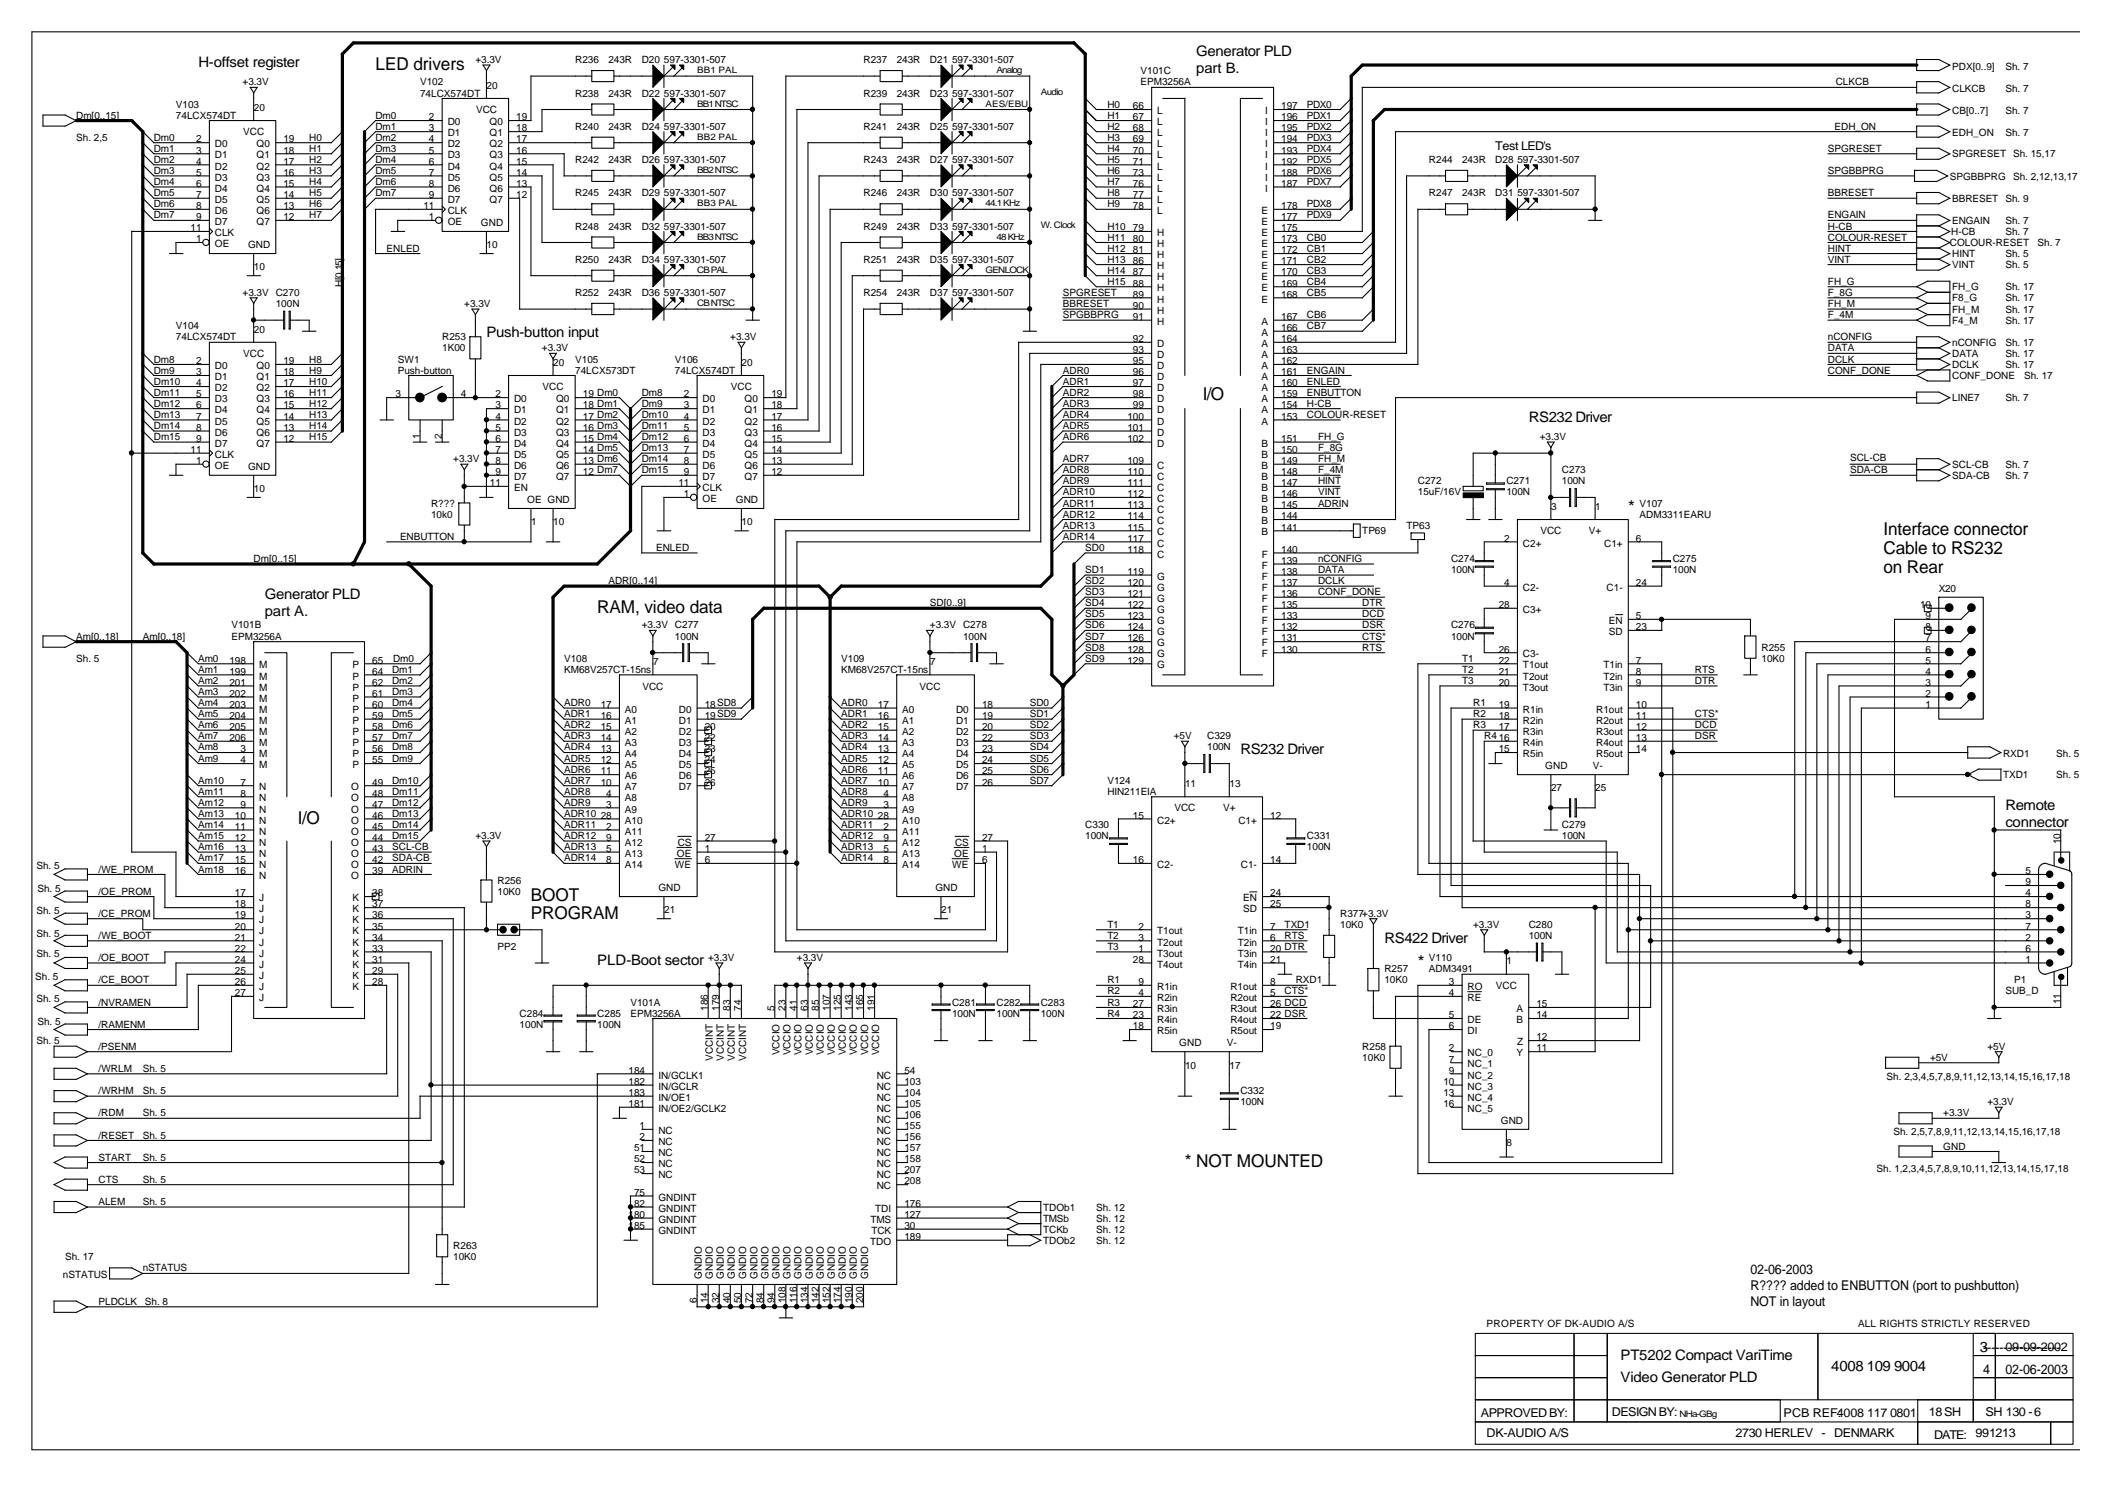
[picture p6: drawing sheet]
<svg xmlns="http://www.w3.org/2000/svg" width="420mm" height="297mm" viewBox="0 0 420 297" stroke-linecap="round" stroke-linejoin="round" font-family="sans-serif">
<defs><g id="words">
<g font-size="3.5">
<text x="74.7" y="13.9">LED drivers</text>
<text x="239.3" y="79.7">I/O</text>
<text x="323.9" y="102.1">*</text>
<text x="374.7" y="106.5">Interface connector</text>
<text x="374.7" y="110.3">Cable to RS232</text>
<text x="374.7" y="114.1">on Rear</text>
<text x="118.8" y="122">RAM, video data</text>
<text x="59.3" y="163.9">I/O</text>
<text x="105.6" y="179.4">BOOT</text>
<text x="105.6" y="182.9">PROGRAM</text>
<text x="282.1" y="192.6">*</text>
<text x="235.7" y="232.3">* NOT MOUNTED</text>
</g>
<g font-size="2.9">
<text x="237.9" y="11.2">Generator PLD</text>
<text x="39.5" y="13.4">H-offset register</text>
<text x="237.9" y="14.5">part B.</text>
<text x="96.8" y="67">Push-button input</text>
<text x="304.1" y="83.9">RS232 Driver</text>
<text x="52.7" y="119.2">Generator PLD</text>
<text x="52.7" y="122.6">part A.</text>
<text x="246.8" y="150.1">RS232 Driver</text>
<text x="398.9" y="161.1">Remote</text>
<text x="398.9" y="164.5">connector</text>
<text x="275.4" y="187.6">RS422 Driver</text>
<text x="118.8" y="192">PLD-Boot sector</text>
<text x="393.9" y="269">3-------------------</text>
<text x="322.4" y="270.5">PT5202 Compact VariTime</text>
<text x="322.4" y="274.9">Video Generator PLD</text>
<text x="364.3" y="272.7">4008 109 9004</text>
</g>
<g font-size="2.7">
<text x="348.2" y="253.6">02-06-2003</text>
<text x="348.2" y="256.7">R???? added to ENBUTTON (port to pushbutton)</text>
<text x="348.2" y="259.8">NOT in layout</text>
<text x="394.5" y="273.4">4</text>
<text x="398.9" y="273.4">02-06-2003</text>
</g>
<g font-size="2.4">
<text x="297.5" y="29.9">Test LED's</text>
<text x="398.9" y="268.8">09-09-2002</text>
<text x="320.6" y="281.8">DESIGN BY:</text>
<text x="383.7" y="281.8">18SH</text>
<text x="395" y="281.8">SH 130 -6</text>
<text x="294.6" y="282">APPROVED BY:</text>
<text x="295.7" y="286">DK-AUDIO A/S</text>
<text x="345.3" y="286">2730 HERLEV - DENMARK</text>
<text x="354.8" y="282">PCB REF:4008 117 0801</text>
<text x="384.8" y="286.2">DATE: 991213</text>
</g>
<g font-size="2">
<text x="48.3" y="17">+3.3V</text>
<text x="83.6" y="17">V102</text>
<text x="94.6" y="12.6">+3.3V</text>
<text x="96.8" y="17.6">20</text>
<text x="114.4" y="12.6">R236</text>
<text x="121" y="12.6">243R</text>
<text x="127.7" y="12.6">D20</text>
<text x="132.1" y="12.6">597-3301-507</text>
<text x="171.8" y="12.6">R237</text>
<text x="178.4" y="12.6">243R</text>
<text x="185" y="12.6">D21</text>
<text x="189.4" y="12.6">597-3301-507</text>
<text x="226.9" y="14.8">V101C</text>
<text x="226.9" y="17">EPM3256A</text>
<text x="365.2" y="17">CLKCB</text>
<text x="388.4" y="13.9">PDX[0..9]</text>
<text x="398.9" y="13.9">Sh. 7</text>
<text x="15.2" y="23.6">Dm[0..15]</text>
<text x="35" y="21.4">V103</text>
<text x="35" y="23.6">74LCX574DT</text>
<text x="50.5" y="22">20</text>
<text x="74.7" y="23.6">Dm0</text>
<text x="83.6" y="19.2">74LCX574DT</text>
<text x="85.3" y="23.9">2</text>
<text x="94.7" y="22.5">VCC</text>
<text x="102.7" y="23.9">19</text>
<text x="114.4" y="19.2">R238</text>
<text x="121" y="19.2">243R</text>
<text x="127.7" y="19.2">D22</text>
<text x="132.1" y="19.2">597-3301-507</text>
<text x="171.8" y="19.2">R239</text>
<text x="178.4" y="19.2">243R</text>
<text x="185" y="19.2">D23</text>
<text x="189.4" y="19.2">597-3301-507</text>
<text x="220.3" y="21.4">H0</text>
<text x="220.3" y="23.6">H1</text>
<text x="225.4" y="21.7">66</text>
<text x="225.4" y="23.9">67</text>
<text x="230.2" y="22.7">L</text>
<text x="251.7" y="22.7">I</text>
<text x="254.9" y="23.9">196</text>
<text x="254.9" y="21.7">197</text>
<text x="260" y="21.4">PDX0</text>
<text x="260" y="23.6">PDX1</text>
<text x="388.4" y="18.3">CLKCB</text>
<text x="388.4" y="22.7">CB[0..7]</text>
<text x="398.9" y="18.3">Sh. 7</text>
<text x="398.9" y="22.7">Sh. 7</text>
<text x="15.2" y="28">Sh. 2,5</text>
<text x="30.6" y="28">Dm0</text>
<text x="39" y="28.3">2</text>
<text x="42.8" y="29.3">D0</text>
<text x="48.4" y="26.9">VCC</text>
<text x="51.1" y="29.3">Q0</text>
<text x="56.4" y="28.3">19</text>
<text x="61.5" y="28">H0</text>
<text x="74.7" y="28">Dm2</text>
<text x="74.7" y="25.8">Dm1</text>
<text x="85.3" y="26.1">3</text>
<text x="85.3" y="28.3">4</text>
<text x="89.1" y="24.9">D0</text>
<text x="89.1" y="27.1">D1</text>
<text x="89.1" y="29.3">D2</text>
<text x="97.4" y="24.9">Q0</text>
<text x="97.4" y="27.1">Q1</text>
<text x="97.4" y="29.3">Q2</text>
<text x="102.7" y="26.1">18</text>
<text x="102.7" y="28.3">17</text>
<text x="114.4" y="25.8">R240</text>
<text x="121" y="25.8">243R</text>
<text x="127.7" y="25.8">D24</text>
<text x="132.1" y="25.8">597-3301-507</text>
<text x="171.8" y="25.8">R241</text>
<text x="178.4" y="25.8">243R</text>
<text x="185" y="25.8">D25</text>
<text x="189.4" y="25.8">597-3301-507</text>
<text x="220.3" y="25.8">H2</text>
<text x="220.3" y="28">H3</text>
<text x="225.4" y="26.1">68</text>
<text x="225.4" y="28.3">69</text>
<text x="230.2" y="24.9">L</text>
<text x="230.2" y="27.1">L</text>
<text x="230.2" y="29.3">L</text>
<text x="251.7" y="29.3">I</text>
<text x="251.7" y="27.1">I</text>
<text x="251.7" y="24.9">I</text>
<text x="254.9" y="28.3">194</text>
<text x="254.9" y="26.1">195</text>
<text x="260" y="25.8">PDX2</text>
<text x="260" y="28">PDX3</text>
<text x="365" y="25.8">EDH_ON</text>
<text x="388.4" y="27.1">EDH_ON</text>
<text x="398.9" y="27.1">Sh. 7</text>
<text x="30.6" y="32.4">Dm2</text>
<text x="30.6" y="34.6">Dm3</text>
<text x="30.6" y="30.2">Dm1</text>
<text x="39" y="30.6">3</text>
<text x="39" y="32.8">4</text>
<text x="39" y="35">5</text>
<text x="42.8" y="31.5">D1</text>
<text x="42.8" y="33.7">D2</text>
<text x="42.8" y="35.9">D3</text>
<text x="51.1" y="31.5">Q1</text>
<text x="51.1" y="33.7">Q2</text>
<text x="51.1" y="35.9">Q3</text>
<text x="56.4" y="30.6">18</text>
<text x="56.4" y="32.8">17</text>
<text x="56.4" y="35">16</text>
<text x="61.5" y="30.2">H1</text>
<text x="61.5" y="32.4">H2</text>
<text x="61.5" y="34.6">H3</text>
<text x="74.7" y="34.6">Dm5</text>
<text x="74.7" y="32.4">Dm4</text>
<text x="74.7" y="30.2">Dm3</text>
<text x="85.3" y="30.6">5</text>
<text x="85.3" y="32.8">6</text>
<text x="85.3" y="35">7</text>
<text x="89.1" y="31.5">D3</text>
<text x="89.1" y="33.7">D4</text>
<text x="89.1" y="35.9">D5</text>
<text x="97.4" y="31.5">Q3</text>
<text x="97.4" y="33.7">Q4</text>
<text x="97.4" y="35.9">Q5</text>
<text x="102.7" y="30.6">16</text>
<text x="102.7" y="32.8">15</text>
<text x="102.7" y="35">14</text>
<text x="114.4" y="32.4">R242</text>
<text x="121" y="32.4">243R</text>
<text x="127.7" y="32.4">D26</text>
<text x="132.1" y="32.4">597-3301-507</text>
<text x="171.8" y="32.4">R243</text>
<text x="178.4" y="32.4">243R</text>
<text x="185" y="32.4">D27</text>
<text x="189.4" y="32.4">597-3301-507</text>
<text x="220.3" y="30.2">H4</text>
<text x="220.3" y="32.4">H5</text>
<text x="220.3" y="34.6">H6</text>
<text x="225.4" y="30.6">70</text>
<text x="225.4" y="32.8">71</text>
<text x="225.4" y="35">73</text>
<text x="230.2" y="31.5">L</text>
<text x="230.2" y="33.7">L</text>
<text x="230.2" y="35.9">L</text>
<text x="251.7" y="35.9">I</text>
<text x="251.7" y="33.7">I</text>
<text x="251.7" y="31.5">I</text>
<text x="254.9" y="35">188</text>
<text x="254.9" y="32.8">192</text>
<text x="254.9" y="30.6">193</text>
<text x="260" y="30.2">PDX4</text>
<text x="260" y="32.4">PDX5</text>
<text x="260" y="34.6">PDX6</text>
<text x="284.3" y="32.4">R244</text>
<text x="290.9" y="32.4">243R</text>
<text x="297.5" y="32.4">D28</text>
<text x="301.9" y="32.4">597-3301-507</text>
<text x="363.6" y="30.2">SPGRESET</text>
<text x="363.6" y="34.6">SPGBBPRG</text>
<text x="387.9" y="35.7">SPGBBPRG</text>
<text x="388.4" y="31.3">SPGRESET Sh. 15,17</text>
<text x="400.5" y="35.7">Sh. 2,12,13,17</text>
<text x="30.6" y="36.8">Dm4</text>
<text x="30.6" y="41.3">Dm6</text>
<text x="30.6" y="39">Dm5</text>
<text x="39" y="37.2">6</text>
<text x="39" y="39.4">7</text>
<text x="39" y="41.6">8</text>
<text x="42.8" y="38.1">D4</text>
<text x="42.8" y="40.4">D5</text>
<text x="51.1" y="38.1">Q4</text>
<text x="51.1" y="40.4">Q5</text>
<text x="56.4" y="37.2">15</text>
<text x="56.4" y="39.4">14</text>
<text x="56.4" y="41.6">13</text>
<text x="61.5" y="36.8">H4</text>
<text x="61.5" y="39">H5</text>
<text x="61.5" y="41.3">H6</text>
<text x="74.7" y="39">Dm7</text>
<text x="74.7" y="36.8">Dm6</text>
<text x="84.2" y="41.6">11</text>
<text x="85.3" y="37.2">8</text>
<text x="85.3" y="39.4">9</text>
<text x="89.1" y="38.1">D6</text>
<text x="89.1" y="40.4">D7</text>
<text x="97.4" y="38.1">Q6</text>
<text x="97.4" y="40.4">Q7</text>
<text x="102.7" y="37.2">13</text>
<text x="102.7" y="39.4">12</text>
<text x="114.4" y="39">R245</text>
<text x="121" y="39">243R</text>
<text x="127.7" y="39">D29</text>
<text x="132.1" y="39">597-3301-507</text>
<text x="171.8" y="39">R246</text>
<text x="178.4" y="39">243R</text>
<text x="185" y="39">D30</text>
<text x="189.4" y="39">597-3301-507</text>
<text x="220.3" y="36.8">H7</text>
<text x="220.3" y="41.3">H9</text>
<text x="220.3" y="39">H8</text>
<text x="225.4" y="37.2">76</text>
<text x="225.4" y="39.4">77</text>
<text x="225.4" y="41.6">78</text>
<text x="230.2" y="38.1">L</text>
<text x="230.2" y="40.4">L</text>
<text x="251.7" y="38.1">I</text>
<text x="254.9" y="37.2">187</text>
<text x="254.9" y="41.6">178</text>
<text x="260" y="36.8">PDX7</text>
<text x="260" y="41.3">PDX8</text>
<text x="284.3" y="39">R247</text>
<text x="290.9" y="39">243R</text>
<text x="297.5" y="39">D31</text>
<text x="301.9" y="39">597-3301-507</text>
<text x="363.6" y="39">BBRESET</text>
<text x="388.4" y="40.1">BBRESET Sh. 9</text>
<text x="30.6" y="43.5">Dm7</text>
<text x="37.9" y="46">11</text>
<text x="39" y="43.8">9</text>
<text x="42.8" y="42.6">D6</text>
<text x="42.8" y="44.8">D7</text>
<text x="42.8" y="47">CLK</text>
<text x="51.1" y="42.6">Q6</text>
<text x="51.1" y="44.8">Q7</text>
<text x="56.4" y="43.8">12</text>
<text x="61.5" y="43.5">H7</text>
<text x="85.3" y="43.8">1</text>
<text x="89.1" y="42.6">CLK</text>
<text x="89.1" y="44.8">OE</text>
<text x="95.7" y="44.9">GND</text>
<text x="114.4" y="45.7">R248</text>
<text x="121" y="45.7">243R</text>
<text x="127.7" y="45.7">D32</text>
<text x="132.1" y="45.7">597-3301-507</text>
<text x="171.8" y="45.7">R249</text>
<text x="178.4" y="45.7">243R</text>
<text x="185" y="45.7">D33</text>
<text x="189.4" y="45.7">597-3301-507</text>
<text x="220.3" y="47.9">H11</text>
<text x="220.3" y="45.7">H10</text>
<text x="225.4" y="46">79</text>
<text x="230.2" y="42.6">L</text>
<text x="230.2" y="47">H</text>
<text x="251" y="47">E</text>
<text x="251" y="44.8">E</text>
<text x="251" y="42.6">E</text>
<text x="254.9" y="46">175</text>
<text x="254.9" y="43.8">177</text>
<text x="260" y="47.9">CB0</text>
<text x="260" y="43.5">PDX9</text>
<text x="363.6" y="45.7">H-CB</text>
<text x="363.6" y="47.9">COLOUR-RESET</text>
<text x="363.6" y="43.5">ENGAIN</text>
<text x="388.2" y="46.8">H-CB</text>
<text x="388.4" y="44.6">ENGAIN</text>
<text x="398.9" y="46.8">Sh. 7</text>
<text x="398.9" y="44.6">Sh. 7</text>
<text x="39" y="48.2">1</text>
<text x="42.8" y="49.2">OE</text>
<text x="49.4" y="49.3">GND</text>
<text x="50.5" y="53.8">10</text>
<text x="76.9" y="50.1">ENLED</text>
<text x="96.8" y="49.4">10</text>
<text x="114.4" y="52.3">R250</text>
<text x="121" y="52.3">243R</text>
<text x="127.7" y="52.3">D34</text>
<text x="132.1" y="52.3">597-3301-507</text>
<text x="171.8" y="52.3">R251</text>
<text x="178.4" y="52.3">243R</text>
<text x="185" y="52.3">D35</text>
<text x="189.4" y="52.3">597-3301-507</text>
<text x="220.3" y="52.3">H13</text>
<text x="220.3" y="50.1">H12</text>
<text x="225.4" y="48.2">80</text>
<text x="225.4" y="50.4">81</text>
<text x="225.4" y="52.6">86</text>
<text x="230.2" y="49.2">H</text>
<text x="230.2" y="51.4">H</text>
<text x="230.2" y="53.6">H</text>
<text x="251" y="53.6">E</text>
<text x="251" y="51.4">E</text>
<text x="251" y="49.2">E</text>
<text x="254.9" y="52.6">171</text>
<text x="254.9" y="50.4">172</text>
<text x="254.9" y="48.2">173</text>
<text x="260" y="52.3">CB2</text>
<text x="260" y="50.1">CB1</text>
<text x="363.6" y="52.3">VINT</text>
<text x="363.6" y="50.1">HINT</text>
<text x="387.9" y="49">COLOUR-RESET</text>
<text x="388.4" y="53.4">VINT</text>
<text x="388.4" y="51.2">HINT</text>
<text x="398.9" y="53.4">Sh. 5</text>
<text x="398.9" y="51.2">Sh. 5</text>
<text x="405.3" y="49">Sh. 7</text>
<text x="48.3" y="58.9">+3.3V C270</text>
<text x="68.2" y="57.1" transform="rotate(-90 68.2 57.1)">H[0..15]</text>
<text x="114.4" y="58.9">R252</text>
<text x="121" y="58.9">243R</text>
<text x="127.7" y="58.9">D36</text>
<text x="132.1" y="58.9">597-3301-507</text>
<text x="171.8" y="58.9">R254</text>
<text x="178.4" y="58.9">243R</text>
<text x="185" y="58.9">D37</text>
<text x="189.4" y="58.9">597-3301-507</text>
<text x="211.5" y="58.9">SPGRESET</text>
<text x="220.3" y="54.5">H14</text>
<text x="220.3" y="56.7">H15</text>
<text x="225.4" y="54.8">87</text>
<text x="225.4" y="57">88</text>
<text x="225.4" y="59.2">89</text>
<text x="230.2" y="55.8">H</text>
<text x="230.2" y="58">H</text>
<text x="251" y="58">E</text>
<text x="251" y="55.8">E</text>
<text x="254.9" y="59.2">168</text>
<text x="254.9" y="57">169</text>
<text x="254.9" y="54.8">170</text>
<text x="260" y="58.9">CB5</text>
<text x="260" y="56.7">CB4</text>
<text x="260" y="54.5">CB3</text>
<text x="363.6" y="58.9">F_8G</text>
<text x="363.6" y="56.7">FH_G</text>
<text x="388.4" y="60">F8_G</text>
<text x="388.4" y="57.8">FH_G</text>
<text x="398.9" y="60">Sh. 17</text>
<text x="398.9" y="57.8">Sh. 17</text>
<text x="35" y="65.5">V104</text>
<text x="54.9" y="61.1">100N</text>
<text x="92.4" y="61.1">+3.3V</text>
<text x="211.5" y="63.3">SPGBBPRG</text>
<text x="211.5" y="61.1">BBRESET</text>
<text x="225.4" y="61.5">90</text>
<text x="225.4" y="63.7">91</text>
<text x="230.2" y="60.2">H</text>
<text x="230.2" y="62.4">H</text>
<text x="230.2" y="64.6">H</text>
<text x="251" y="60.2">E</text>
<text x="251" y="64.6">A</text>
<text x="254.9" y="65.9">166</text>
<text x="254.9" y="63.7">167</text>
<text x="260" y="65.5">CB7</text>
<text x="260" y="63.3">CB6</text>
<text x="363.6" y="61.1">FH_M</text>
<text x="363.6" y="63.3">F_4M</text>
<text x="388.4" y="62.2">FH_M</text>
<text x="388.4" y="64.4">F4_M</text>
<text x="398.9" y="62.2">Sh. 17</text>
<text x="398.9" y="64.4">Sh. 17</text>
<text x="35" y="67.7">74LCX574DT</text>
<text x="48.4" y="71">VCC</text>
<text x="50.5" y="66.2">20</text>
<text x="88" y="67.7">R253</text>
<text x="88" y="69.9">1K00</text>
<text x="107.8" y="69.9">+3.3V</text>
<text x="145.3" y="67.7">+3.3V</text>
<text x="225.4" y="68.1">92</text>
<text x="225.4" y="70.3">93</text>
<text x="230.2" y="69">D</text>
<text x="230.2" y="71.2">D</text>
<text x="251" y="71.2">A</text>
<text x="251" y="69">A</text>
<text x="251" y="66.8">A</text>
<text x="254.9" y="70.3">163</text>
<text x="254.9" y="68.1">164</text>
<text x="363.6" y="67.7">nCONFIG</text>
<text x="363.6" y="69.9">DATA</text>
<text x="388.4" y="71">DATA</text>
<text x="388.4" y="68.8">nCONFIG</text>
<text x="398.9" y="71">Sh. 17</text>
<text x="398.9" y="68.8">Sh. 17</text>
<text x="30.6" y="76.5">Dm10</text>
<text x="30.6" y="74.3">Dm9</text>
<text x="30.6" y="72.1">Dm8</text>
<text x="39" y="72.5">2</text>
<text x="39" y="74.7">3</text>
<text x="39" y="76.9">4</text>
<text x="42.8" y="73.4">D0</text>
<text x="42.8" y="75.6">D1</text>
<text x="42.8" y="77.8">D2</text>
<text x="51.1" y="73.4">Q0</text>
<text x="51.1" y="75.6">Q1</text>
<text x="51.1" y="77.8">Q2</text>
<text x="56.4" y="72.5">19</text>
<text x="56.4" y="74.7">18</text>
<text x="56.4" y="76.9">17</text>
<text x="61.5" y="76.5">H10</text>
<text x="61.5" y="72.1">H8</text>
<text x="61.5" y="74.3">H9</text>
<text x="79.1" y="72.1">SW1</text>
<text x="79.1" y="74.3">Push-button</text>
<text x="108" y="77.6">VCC</text>
<text x="110.1" y="72.8">20</text>
<text x="114.4" y="72.1">V105</text>
<text x="114.4" y="74.3">74LCX573DT</text>
<text x="134.3" y="72.1">V106</text>
<text x="134.3" y="74.3">74LCX574DT</text>
<text x="145.4" y="77.6">VCC</text>
<text x="147.5" y="72.8">20</text>
<text x="211.5" y="74.3">ADR0</text>
<text x="211.5" y="76.5">ADR1</text>
<text x="225.4" y="72.5">95</text>
<text x="225.4" y="74.7">96</text>
<text x="225.4" y="76.9">97</text>
<text x="230.2" y="73.4">D</text>
<text x="230.2" y="75.6">D</text>
<text x="230.2" y="77.8">D</text>
<text x="251" y="77.8">A</text>
<text x="251" y="75.6">A</text>
<text x="251" y="73.4">A</text>
<text x="254.9" y="76.9">160</text>
<text x="254.9" y="74.7">161</text>
<text x="254.9" y="72.5">162</text>
<text x="260" y="74.3">ENGAIN</text>
<text x="260" y="76.5">ENLED</text>
<text x="363.6" y="72.1">DCLK</text>
<text x="363.6" y="74.3">CONF_DONE</text>
<text x="388.4" y="73.2">DCLK</text>
<text x="388.4" y="75.4">CONF_DONE</text>
<text x="398.9" y="73.2">Sh. 17</text>
<text x="402.7" y="75.4">Sh. 17</text>
<text x="30.6" y="78.7">Dm11</text>
<text x="30.6" y="83.1">Dm13</text>
<text x="30.6" y="80.9">Dm12</text>
<text x="39" y="79.1">5</text>
<text x="39" y="81.3">6</text>
<text x="39" y="83.5">7</text>
<text x="42.8" y="80">D3</text>
<text x="42.8" y="82.2">D4</text>
<text x="51.1" y="80">Q3</text>
<text x="51.1" y="82.2">Q4</text>
<text x="56.4" y="79.1">16</text>
<text x="56.4" y="81.3">15</text>
<text x="56.4" y="83.5">14</text>
<text x="61.5" y="83.1">H13</text>
<text x="61.5" y="78.7">H11</text>
<text x="61.5" y="80.9">H12</text>
<text x="78.7" y="79.1">3</text>
<text x="91.7" y="79.1">4</text>
<text x="98.6" y="79.1">2</text>
<text x="98.6" y="81.3">3</text>
<text x="98.6" y="83.5">4</text>
<text x="102.3" y="80">D0</text>
<text x="102.3" y="82.2">D1</text>
<text x="110.6" y="80">Q0</text>
<text x="110.6" y="82.2">Q1</text>
<text x="116" y="79.1">19 Dm0</text>
<text x="116" y="81.3">18 Dm1</text>
<text x="116" y="83.5">17 Dm2</text>
<text x="127.7" y="80.9">Dm9</text>
<text x="127.7" y="78.7">Dm8</text>
<text x="127.7" y="83.1">Dm10</text>
<text x="136.1" y="79.1">2</text>
<text x="136.1" y="81.3">3</text>
<text x="136.1" y="83.5">4</text>
<text x="139.8" y="80">D0</text>
<text x="139.8" y="82.2">D1</text>
<text x="148.1" y="80">Q0</text>
<text x="148.1" y="82.2">Q1</text>
<text x="153.5" y="79.1">19</text>
<text x="153.5" y="81.3">18</text>
<text x="153.5" y="83.5">17</text>
<text x="211.5" y="78.7">ADR2</text>
<text x="211.5" y="80.9">ADR3</text>
<text x="211.5" y="83.1">ADR4</text>
<text x="224.3" y="83.5">100</text>
<text x="225.4" y="79.1">98</text>
<text x="225.4" y="81.3">99</text>
<text x="230.2" y="80">D</text>
<text x="230.2" y="82.2">D</text>
<text x="251" y="82.2">A</text>
<text x="251" y="80">A</text>
<text x="254.9" y="83.5">153</text>
<text x="254.9" y="81.3">154</text>
<text x="254.9" y="79.1">159</text>
<text x="260" y="80.9">H-CB</text>
<text x="260" y="83.1">COLOUR-RESET</text>
<text x="260" y="78.7">ENBUTTON</text>
<text x="388.4" y="79.8">LINE7</text>
<text x="398.9" y="79.8">Sh. 7</text>
<text x="30.6" y="87.6">Dm15</text>
<text x="30.6" y="85.4">Dm14</text>
<text x="39" y="85.7">8</text>
<text x="39" y="87.9">9</text>
<text x="42.8" y="84.5">D5</text>
<text x="42.8" y="86.7">D6</text>
<text x="42.8" y="88.9">D7</text>
<text x="51.1" y="84.5">Q5</text>
<text x="51.1" y="86.7">Q6</text>
<text x="51.1" y="88.9">Q7</text>
<text x="56.4" y="85.7">13</text>
<text x="56.4" y="87.9">12</text>
<text x="61.5" y="87.6">H15</text>
<text x="61.5" y="85.4">H14</text>
<text x="83.5" y="87.3" transform="rotate(-90 83.5 87.3)">1</text>
<text x="87.9" y="87.3" transform="rotate(-90 87.9 87.3)">2</text>
<text x="98.6" y="85.7">5</text>
<text x="98.6" y="87.9">6</text>
<text x="102.3" y="84.5">D2</text>
<text x="102.3" y="86.7">D3</text>
<text x="102.3" y="88.9">D4</text>
<text x="110.6" y="84.5">Q2</text>
<text x="110.6" y="86.7">Q3</text>
<text x="110.6" y="88.9">Q4</text>
<text x="116" y="85.7">16 Dm3</text>
<text x="116" y="87.9">15 Dm4</text>
<text x="127.7" y="87.6">Dm12</text>
<text x="127.7" y="85.4">Dm11</text>
<text x="127.7" y="89.8">Dm13</text>
<text x="136.1" y="85.7">5</text>
<text x="136.1" y="87.9">6</text>
<text x="139.8" y="84.5">D2</text>
<text x="139.8" y="86.7">D3</text>
<text x="139.8" y="88.9">D4</text>
<text x="148.1" y="84.5">Q2</text>
<text x="148.1" y="86.7">Q3</text>
<text x="148.1" y="88.9">Q4</text>
<text x="153.5" y="85.7">16</text>
<text x="153.5" y="87.9">15</text>
<text x="211.5" y="85.4">ADR5</text>
<text x="211.5" y="87.6">ADR6</text>
<text x="224.3" y="85.7">101</text>
<text x="224.3" y="87.9">102</text>
<text x="230.2" y="84.5">D</text>
<text x="230.2" y="86.7">D</text>
<text x="230.2" y="88.9">D</text>
<text x="251" y="84.5">A</text>
<text x="251" y="88.9">B</text>
<text x="254.9" y="87.9">151</text>
<text x="262.2" y="87.6">FH_G</text>
<text x="262.2" y="89.8">F_8G</text>
<text x="306.3" y="87.6">+3.3V</text>
<text x="37.9" y="90.1">11</text>
<text x="39" y="92.3">1</text>
<text x="42.8" y="91.1">CLK</text>
<text x="42.8" y="93.3">OE</text>
<text x="49.4" y="93.5">GND</text>
<text x="90.2" y="92">+3.3V</text>
<text x="98.6" y="90.1">7</text>
<text x="98.6" y="92.3">8</text>
<text x="98.6" y="94.5">9</text>
<text x="102.3" y="91.1">D5</text>
<text x="102.3" y="93.3">D6</text>
<text x="102.3" y="95.5">D7</text>
<text x="110.6" y="91.1">Q5</text>
<text x="110.6" y="93.3">Q6</text>
<text x="110.6" y="95.5">Q7</text>
<text x="116" y="90.1">14 Dm5</text>
<text x="116" y="92.3">13 Dm6</text>
<text x="116" y="94.5">12 Dm7</text>
<text x="127.7" y="92">Dm14</text>
<text x="127.7" y="94.2">Dm15</text>
<text x="136.1" y="90.1">7</text>
<text x="136.1" y="92.3">8</text>
<text x="136.1" y="94.5">9</text>
<text x="139.8" y="91.1">D5</text>
<text x="139.8" y="93.3">D6</text>
<text x="139.8" y="95.5">D7</text>
<text x="148.1" y="91.1">Q5</text>
<text x="148.1" y="93.3">Q6</text>
<text x="148.1" y="95.5">Q7</text>
<text x="153.5" y="90.1">14</text>
<text x="153.5" y="92.3">13</text>
<text x="153.5" y="94.5">12</text>
<text x="211.5" y="92">ADR7</text>
<text x="211.5" y="94.2">ADR8</text>
<text x="224.3" y="92.3">109</text>
<text x="224.3" y="94.5">110</text>
<text x="230.2" y="93.3">C</text>
<text x="230.2" y="95.5">C</text>
<text x="251" y="95.5">B</text>
<text x="251" y="93.3">B</text>
<text x="251" y="91.1">B</text>
<text x="254.9" y="94.5">148</text>
<text x="254.9" y="92.3">149</text>
<text x="254.9" y="90.1">150</text>
<text x="262.2" y="92">FH_M</text>
<text x="262.2" y="94.2">F_4M</text>
<text x="310.7" y="94.2">C273</text>
<text x="368" y="91.8">SCL-CB</text>
<text x="368" y="94.2">SDA-CB</text>
<text x="388.4" y="93.1">SCL-CB</text>
<text x="388.4" y="95.3">SDA-CB</text>
<text x="398.9" y="93.1">Sh. 7</text>
<text x="398.9" y="95.3">Sh. 7</text>
<text x="50.5" y="97.9">10</text>
<text x="85.8" y="100.8">R???</text>
<text x="97.5" y="96.7">11</text>
<text x="102.3" y="97.7">EN</text>
<text x="104.9" y="100.1">OE GND</text>
<text x="135" y="96.7">11</text>
<text x="136.1" y="98.9">1</text>
<text x="139.8" y="97.7">CLK</text>
<text x="139.8" y="99.9">OE</text>
<text x="146.4" y="100.1">GND</text>
<text x="211.5" y="100.8">ADR11</text>
<text x="211.5" y="98.6">ADR10</text>
<text x="211.5" y="96.4">ADR9</text>
<text x="224.3" y="96.7">111</text>
<text x="224.3" y="98.9">112</text>
<text x="224.3" y="101.1">113</text>
<text x="230.2" y="97.7">C</text>
<text x="230.2" y="99.9">C</text>
<text x="251" y="99.9">B</text>
<text x="251" y="97.7">B</text>
<text x="254.9" y="101.1">145</text>
<text x="254.9" y="98.9">146</text>
<text x="254.9" y="96.7">147</text>
<text x="262.2" y="100.8">ADRIN</text>
<text x="262.2" y="96.4">HINT</text>
<text x="262.2" y="98.6">VINT</text>
<text x="282.1" y="96.4">C272</text>
<text x="282.1" y="98.6">15uF/16V</text>
<text x="299.7" y="96.4">C271</text>
<text x="299.7" y="98.6">100N</text>
<text x="308.6" y="101.4">3</text>
<text x="310.7" y="96.4">100N</text>
<text x="317.4" y="101.4">1</text>
<text x="326.2" y="100.8">V107</text>
<text x="79.6" y="107.4">ENBUTTON</text>
<text x="85.8" y="103">10k0</text>
<text x="105.7" y="104.5">1</text>
<text x="110.1" y="104.5">10</text>
<text x="147.5" y="104.5">10</text>
<text x="211.5" y="107.4">ADR14</text>
<text x="211.5" y="105.2">ADR13</text>
<text x="211.5" y="103">ADR12</text>
<text x="224.3" y="103.3">114</text>
<text x="224.3" y="105.6">115</text>
<text x="224.3" y="107.8">117</text>
<text x="230.2" y="102.1">C</text>
<text x="230.2" y="104.3">C</text>
<text x="230.2" y="106.5">C</text>
<text x="251" y="106.5">B</text>
<text x="251" y="104.3">B</text>
<text x="251" y="102.1">B</text>
<text x="254.9" y="105.6">141</text>
<text x="254.9" y="103.3">144</text>
<text x="271" y="106.3">TP69</text>
<text x="279.8" y="105.2">TP63</text>
<text x="299.3" y="107.8">2</text>
<text x="306.5" y="106.3">VCC</text>
<text x="316.1" y="106.3">V+</text>
<text x="325.5" y="107.8">6</text>
<text x="326.2" y="103">ADM3311EARU</text>
<text x="50.5" y="111.8">Dm[0..15]</text>
<text x="130.5" y="109.6">ENLED</text>
<text x="215.9" y="109.6">SD0</text>
<text x="224.3" y="110">118</text>
<text x="230.2" y="108.7">C</text>
<text x="230.2" y="110.9">C</text>
<text x="251" y="113.1">F</text>
<text x="251" y="110.9">F</text>
<text x="254.9" y="112.2">139</text>
<text x="254.9" y="110">140</text>
<text x="262.2" y="111.8">nCONFIG</text>
<text x="288.7" y="111.8">C274</text>
<text x="303" y="108.7">C2+</text>
<text x="319.2" y="108.7">C1+</text>
<text x="332.8" y="111.8">C275</text>
<text x="121" y="116.2">ADR[0..14]</text>
<text x="215.9" y="114">SD1</text>
<text x="215.9" y="116.2">SD2</text>
<text x="215.9" y="118.4">SD3</text>
<text x="224.3" y="114.4">119</text>
<text x="224.3" y="116.6">120</text>
<text x="224.3" y="118.8">121</text>
<text x="230.2" y="115.3">G</text>
<text x="230.2" y="117.5">G</text>
<text x="230.2" y="119.7">G</text>
<text x="251" y="119.7">F</text>
<text x="251" y="117.5">F</text>
<text x="251" y="115.3">F</text>
<text x="254.9" y="118.8">136</text>
<text x="254.9" y="116.6">137</text>
<text x="254.9" y="114.4">138</text>
<text x="262.2" y="118.4">CONF_DONE</text>
<text x="262.2" y="116.2">DCLK</text>
<text x="262.2" y="114">DATA</text>
<text x="288.7" y="114">100N</text>
<text x="299.3" y="116.6">4</text>
<text x="303" y="117.5">C2-</text>
<text x="319.6" y="117.5">C1-</text>
<text x="325.5" y="116.6">24</text>
<text x="332.8" y="114">100N</text>
<text x="385.7" y="117.8">X20</text>
<text x="46.1" y="125">V101B</text>
<text x="127.7" y="125">+3.3V C277</text>
<text x="185" y="120.6">SD[0..9]</text>
<text x="185" y="125">+3.3V C278</text>
<text x="215.9" y="125">SD6</text>
<text x="215.9" y="120.6">SD4</text>
<text x="215.9" y="122.8">SD5</text>
<text x="224.3" y="121">122</text>
<text x="224.3" y="123.2">123</text>
<text x="224.3" y="125.4">124</text>
<text x="230.2" y="121.9">G</text>
<text x="230.2" y="124.1">G</text>
<text x="251" y="124.1">F</text>
<text x="251" y="121.9">F</text>
<text x="254.9" y="125.4">132</text>
<text x="254.9" y="123.2">133</text>
<text x="254.9" y="121">135</text>
<text x="271" y="125">DSR</text>
<text x="271" y="122.8">DCD</text>
<text x="271" y="120.6">DTR</text>
<text x="288.7" y="125">C276</text>
<text x="298.2" y="121">28</text>
<text x="303" y="121.9">C3+</text>
<text x="320.1" y="124.1">EN</text>
<text x="325.5" y="123.2">5</text>
<text x="325.5" y="125.4">23</text>
<text x="382" y="121">10</text>
<text x="383.1" y="125.4">8</text>
<text x="383.1" y="123.2">9</text>
<text x="15.2" y="127.2">Am[0..18]</text>
<text x="15.2" y="131.7">Sh. 5</text>
<text x="28.4" y="127.2">Am[0..18]</text>
<text x="39.5" y="131.7">Am0</text>
<text x="46.1" y="127.2">EPM3256A</text>
<text x="78.2" y="131.7">Dm0</text>
<text x="112.2" y="131.7">V108</text>
<text x="134.3" y="127.2">100N</text>
<text x="167.3" y="131.7">V109</text>
<text x="191.6" y="127.2">100N</text>
<text x="215.9" y="129.5">SD8</text>
<text x="215.9" y="131.7">SD9</text>
<text x="215.9" y="127.2">SD7</text>
<text x="224.3" y="127.6">126</text>
<text x="224.3" y="129.8">128</text>
<text x="230.2" y="126.4">G</text>
<text x="230.2" y="128.6">G</text>
<text x="230.2" y="130.8">G</text>
<text x="251" y="130.8">F</text>
<text x="251" y="128.6">F</text>
<text x="251" y="126.4">F</text>
<text x="254.9" y="129.8">130</text>
<text x="254.9" y="127.6">131</text>
<text x="271" y="129.5">RTS</text>
<text x="271" y="127.2">CTS*</text>
<text x="288.7" y="127.2">100N</text>
<text x="290.9" y="131.7">T1</text>
<text x="298.2" y="129.8">26</text>
<text x="303" y="130.8">C3-</text>
<text x="320.1" y="126.4">SD</text>
<text x="350.4" y="129.5">R255</text>
<text x="350.4" y="131.7">10K0</text>
<text x="383.1" y="129.8">6</text>
<text x="383.1" y="127.6">7</text>
<text x="39.5" y="133.9">Am1</text>
<text x="39.5" y="136.1">Am2</text>
<text x="45.6" y="132">198</text>
<text x="45.6" y="134.2">199</text>
<text x="45.6" y="136.4">201</text>
<text x="51.6" y="133">M</text>
<text x="51.6" y="135.2">M</text>
<text x="51.6" y="137.4">M</text>
<text x="70.1" y="137.4">P</text>
<text x="70.1" y="135.2">P</text>
<text x="70.1" y="133">P</text>
<text x="74" y="136.4">62</text>
<text x="74" y="134.2">64</text>
<text x="74" y="132">65</text>
<text x="78" y="133.9">Dm1</text>
<text x="78" y="136.1">Dm2</text>
<text x="112.2" y="133.9">KM68V257CT-15ns</text>
<text x="127.8" y="137.2">VCC</text>
<text x="129.9" y="132.3">7</text>
<text x="167.3" y="133.9">KM68V257CT-15ns</text>
<text x="182.9" y="137.2">VCC</text>
<text x="185" y="132.3">7</text>
<text x="224.3" y="132">129</text>
<text x="230.2" y="133">G</text>
<text x="290.9" y="136.1">T3</text>
<text x="290.9" y="133.9">T2</text>
<text x="298.2" y="132">22</text>
<text x="298.2" y="134.2">21</text>
<text x="298.2" y="136.4">20</text>
<text x="303" y="133">T1out</text>
<text x="303" y="135.2">T2out</text>
<text x="303" y="137.4">T3out</text>
<text x="319" y="133">T1in</text>
<text x="319" y="135.2">T2in</text>
<text x="319" y="137.4">T3in</text>
<text x="325.5" y="132">7</text>
<text x="325.5" y="134.2">8</text>
<text x="325.5" y="136.4">9</text>
<text x="337.2" y="133.9">RTS</text>
<text x="337.2" y="136.1">DTR</text>
<text x="383.1" y="136.4">3</text>
<text x="383.1" y="134.2">4</text>
<text x="383.1" y="132">5</text>
<text x="39.5" y="138.3">Am3</text>
<text x="39.5" y="140.5">Am4</text>
<text x="39.5" y="142.7">Am5</text>
<text x="45.6" y="138.6">202</text>
<text x="45.6" y="140.8">203</text>
<text x="45.6" y="143">204</text>
<text x="51.6" y="139.6">M</text>
<text x="51.6" y="141.8">M</text>
<text x="70.1" y="141.8">P</text>
<text x="70.1" y="139.6">P</text>
<text x="74" y="143">59</text>
<text x="74" y="140.8">60</text>
<text x="74" y="138.6">61</text>
<text x="78" y="138.3">Dm3</text>
<text x="78" y="140.5">Dm4</text>
<text x="78" y="142.7">Dm5</text>
<text x="112.2" y="142.7">ADR1</text>
<text x="112.2" y="140.5">ADR0</text>
<text x="119.5" y="140.8">17</text>
<text x="119.5" y="143">16</text>
<text x="124.3" y="141.8">A0</text>
<text x="135" y="141.8">D0</text>
<text x="140.2" y="140.8">18SD8</text>
<text x="140.2" y="143">19SD9</text>
<text x="167.3" y="140.5">ADR0</text>
<text x="167.3" y="142.7">ADR1</text>
<text x="174.7" y="140.8">17</text>
<text x="174.7" y="143">16</text>
<text x="179.5" y="141.8">A0</text>
<text x="190.2" y="141.8">D0</text>
<text x="195.4" y="140.8">18</text>
<text x="195.4" y="143">19</text>
<text x="204.9" y="140.5">SD0</text>
<text x="204.9" y="142.7">SD1</text>
<text x="293.1" y="142.7">R2</text>
<text x="293.1" y="140.5">R1</text>
<text x="298.2" y="140.8">19</text>
<text x="298.2" y="143">18</text>
<text x="303" y="141.8">R1in</text>
<text x="317.5" y="141.8">R1out</text>
<text x="325.5" y="140.8">10</text>
<text x="325.5" y="143">11</text>
<text x="337.2" y="142.7">CTS*</text>
<text x="383.1" y="140.8">1</text>
<text x="383.1" y="138.6">2</text>
<text x="39.5" y="147.1">Am7</text>
<text x="39.5" y="149.3">Am8</text>
<text x="39.5" y="144.9">Am6</text>
<text x="45.6" y="145.2">205</text>
<text x="45.6" y="147.4">206</text>
<text x="47.8" y="149.7">3</text>
<text x="51.6" y="144">M</text>
<text x="51.6" y="146.2">M</text>
<text x="51.6" y="148.4">M</text>
<text x="70.1" y="148.4">P</text>
<text x="70.1" y="146.2">P</text>
<text x="70.1" y="144">P</text>
<text x="74" y="149.7">56</text>
<text x="74" y="147.4">57</text>
<text x="74" y="145.2">58</text>
<text x="78" y="144.9">Dm6</text>
<text x="78" y="147.1">Dm7</text>
<text x="78" y="149.3">Dm8</text>
<text x="112.2" y="149.3">ADR4</text>
<text x="112.2" y="147.1">ADR3</text>
<text x="112.2" y="144.9">ADR2</text>
<text x="119.5" y="145.2">15</text>
<text x="119.5" y="147.4">14</text>
<text x="119.5" y="149.7">13</text>
<text x="124.3" y="144">A1</text>
<text x="124.3" y="146.2">A2</text>
<text x="124.3" y="148.4">A3</text>
<text x="135" y="144">D1</text>
<text x="135" y="146.2">D2</text>
<text x="135" y="148.4">D3</text>
<text x="140.2" y="145.2">20</text>
<text x="140.2" y="147.4">22</text>
<text x="140.2" y="149.7">23</text>
<text x="167.3" y="144.9">ADR2</text>
<text x="167.3" y="147.1">ADR3</text>
<text x="167.3" y="149.3">ADR4</text>
<text x="174.7" y="145.2">15</text>
<text x="174.7" y="147.4">14</text>
<text x="174.7" y="149.7">13</text>
<text x="179.5" y="144">A1</text>
<text x="179.5" y="146.2">A2</text>
<text x="179.5" y="148.4">A3</text>
<text x="190.2" y="144">D1</text>
<text x="190.2" y="146.2">D2</text>
<text x="190.2" y="148.4">D3</text>
<text x="195.4" y="145.2">20</text>
<text x="195.4" y="147.4">22</text>
<text x="195.4" y="149.7">23</text>
<text x="204.9" y="144.9">SD2</text>
<text x="204.9" y="147.1">SD3</text>
<text x="204.9" y="149.3">SD4</text>
<text x="233.5" y="147.1">+5V</text>
<text x="240.2" y="147.1">C329</text>
<text x="240.2" y="149.3">100N</text>
<text x="293.1" y="144.9">R3</text>
<text x="295.3" y="147.1">R416</text>
<text x="298.2" y="145.2">17</text>
<text x="298.2" y="149.7">15</text>
<text x="303" y="144">R2in</text>
<text x="303" y="146.2">R3in</text>
<text x="303" y="148.4">R4in</text>
<text x="317.5" y="144">R2out</text>
<text x="317.5" y="146.2">R3out</text>
<text x="317.5" y="148.4">R4out</text>
<text x="325.5" y="145.2">12</text>
<text x="325.5" y="147.4">13</text>
<text x="325.5" y="149.7">14</text>
<text x="337.2" y="147.1">DSR</text>
<text x="337.2" y="144.9">DCD</text>
<text x="39.5" y="151.5">Am9</text>
<text x="39.5" y="155.9">Am10</text>
<text x="47.8" y="151.9">4</text>
<text x="51.6" y="152.9">M</text>
<text x="51.6" y="150.7">M</text>
<text x="70.1" y="152.9">P</text>
<text x="70.1" y="150.7">P</text>
<text x="74" y="151.9">55</text>
<text x="78" y="155.9">Dm10</text>
<text x="78" y="151.5">Dm9</text>
<text x="112.2" y="155.9">ADR7</text>
<text x="112.2" y="153.7">ADR6</text>
<text x="112.2" y="151.5">ADR5</text>
<text x="119.5" y="151.9">12</text>
<text x="119.5" y="154.1">11</text>
<text x="124.3" y="150.7">A4</text>
<text x="124.3" y="152.9">A5</text>
<text x="124.3" y="155.1">A6</text>
<text x="135" y="150.7">D4</text>
<text x="135" y="152.9">D5</text>
<text x="135" y="155.1">D6</text>
<text x="140.2" y="151.9">24</text>
<text x="140.2" y="154.1">25</text>
<text x="167.3" y="151.5">ADR5</text>
<text x="167.3" y="153.7">ADR6</text>
<text x="167.3" y="155.9">ADR7</text>
<text x="174.7" y="151.9">12</text>
<text x="174.7" y="154.1">11</text>
<text x="179.5" y="150.7">A4</text>
<text x="179.5" y="152.9">A5</text>
<text x="179.5" y="155.1">A6</text>
<text x="190.2" y="150.7">D4</text>
<text x="190.2" y="152.9">D5</text>
<text x="190.2" y="155.1">D6</text>
<text x="195.4" y="151.9">24</text>
<text x="195.4" y="154.1">25</text>
<text x="204.9" y="151.5">SD5</text>
<text x="204.9" y="153.7">SD6</text>
<text x="204.9" y="155.9">SD7</text>
<text x="220.3" y="155.9">V124</text>
<text x="303" y="150.7">R5in</text>
<text x="307.4" y="153">GND</text>
<text x="316.9" y="153">V-</text>
<text x="317.5" y="150.7">R5out</text>
<text x="398.5" y="150.7">RXD1</text>
<text x="398.5" y="154.8">TXD1</text>
<text x="409.1" y="150.7">Sh. 5</text>
<text x="409.1" y="154.8">Sh. 5</text>
<text x="39.5" y="158.1">Am11</text>
<text x="39.5" y="160.3">Am12</text>
<text x="47.8" y="156.3">7</text>
<text x="47.8" y="158.5">8</text>
<text x="47.8" y="160.7">9</text>
<text x="51.6" y="157.3">N</text>
<text x="51.6" y="159.5">N</text>
<text x="51.6" y="161.7">N</text>
<text x="69.8" y="161.7">O</text>
<text x="69.8" y="159.5">O</text>
<text x="69.8" y="157.3">O</text>
<text x="74" y="160.7">47</text>
<text x="74" y="158.5">48</text>
<text x="74" y="156.3">49</text>
<text x="78" y="160.3">Dm12</text>
<text x="78" y="158.1">Dm11</text>
<text x="112.2" y="160.3">ADR9</text>
<text x="112.2" y="158.1">ADR8</text>
<text x="119.5" y="156.3">10</text>
<text x="120.6" y="158.5">4</text>
<text x="120.6" y="160.7">3</text>
<text x="124.3" y="157.3">A7</text>
<text x="124.3" y="159.5">A8</text>
<text x="124.3" y="161.7">A9</text>
<text x="135" y="157.3">D7</text>
<text x="140.2" y="156.3">26</text>
<text x="167.3" y="158.1">ADR8</text>
<text x="167.3" y="160.3">ADR9</text>
<text x="174.7" y="156.3">10</text>
<text x="175.8" y="158.5">4</text>
<text x="175.8" y="160.7">3</text>
<text x="179.5" y="157.3">A7</text>
<text x="179.5" y="159.5">A8</text>
<text x="179.5" y="161.7">A9</text>
<text x="190.2" y="157.3">D7</text>
<text x="195.4" y="156.3">26</text>
<text x="220.3" y="158.1">HIN211EIA</text>
<text x="233.6" y="161.4">VCC</text>
<text x="235.8" y="156.6">11</text>
<text x="243.3" y="161.4">V+</text>
<text x="244.6" y="156.6">13</text>
<text x="308.6" y="157.5">27</text>
<text x="317.4" y="157.5">25</text>
<text x="39.5" y="162.5">Am13</text>
<text x="39.5" y="164.7">Am14</text>
<text x="39.5" y="166.9">Am15</text>
<text x="46.7" y="162.9">10</text>
<text x="46.7" y="165.1">11</text>
<text x="46.7" y="167.3">12</text>
<text x="51.6" y="163.9">N</text>
<text x="51.6" y="166.1">N</text>
<text x="69.8" y="166.1">O</text>
<text x="69.8" y="163.9">O</text>
<text x="74" y="167.3">44</text>
<text x="74" y="165.1">45</text>
<text x="74" y="162.9">46</text>
<text x="78" y="164.7">Dm14</text>
<text x="78" y="166.9">Dm15</text>
<text x="78" y="162.5">Dm13</text>
<text x="94.6" y="166.9">+3.3V</text>
<text x="112.2" y="166.9">ADR12</text>
<text x="112.2" y="164.7">ADR11</text>
<text x="112.2" y="162.5">ADR10</text>
<text x="119.5" y="162.9">28</text>
<text x="120.6" y="165.1">2</text>
<text x="120.6" y="167.3">9</text>
<text x="124.3" y="163.9">A10</text>
<text x="124.3" y="166.1">A11</text>
<text x="140.2" y="167.3">27</text>
<text x="167.3" y="162.5">ADR10</text>
<text x="167.3" y="164.7">ADR11</text>
<text x="167.3" y="166.9">ADR12</text>
<text x="174.7" y="162.9">28</text>
<text x="175.8" y="165.1">2</text>
<text x="175.8" y="167.3">9</text>
<text x="179.5" y="163.9">A10</text>
<text x="179.5" y="166.1">A11</text>
<text x="195.4" y="167.3">27</text>
<text x="215.9" y="164.7">C330</text>
<text x="215.9" y="166.9">100N</text>
<text x="225.4" y="162.9">15</text>
<text x="230.2" y="163.9">C2+</text>
<text x="246.4" y="163.9">C1+</text>
<text x="252.7" y="162.9">12</text>
<text x="260" y="166.9">C331</text>
<text x="310.7" y="164.7">C279</text>
<text x="310.7" y="166.9">100N</text>
<text x="7.2" y="172.9">Sh. 5</text>
<text x="19.6" y="173.6">/WE_PROM</text>
<text x="39.5" y="169.1">Am16</text>
<text x="39.5" y="171.4">Am17</text>
<text x="39.5" y="173.6">Am18</text>
<text x="46.7" y="169.5">13</text>
<text x="46.7" y="171.7">15</text>
<text x="46.7" y="173.9">16</text>
<text x="51.6" y="168.3">N</text>
<text x="51.6" y="170.5">N</text>
<text x="51.6" y="172.7">N</text>
<text x="69.8" y="172.7">O</text>
<text x="69.8" y="170.5">O</text>
<text x="69.8" y="168.3">O</text>
<text x="74" y="173.9">39</text>
<text x="74" y="171.7">42</text>
<text x="74" y="169.5">43</text>
<text x="78" y="173.6">ADRIN</text>
<text x="78" y="169.1">SCL-CB</text>
<text x="78" y="171.4">SDA-CB</text>
<text x="112.2" y="171.4">ADR14</text>
<text x="112.2" y="169.1">ADR13</text>
<text x="120.6" y="169.5">5</text>
<text x="120.6" y="171.7">8</text>
<text x="124.3" y="168.3">A12</text>
<text x="124.3" y="170.5">A13</text>
<text x="124.3" y="172.7">A14</text>
<text x="134.2" y="172.7">WE</text>
<text x="134.7" y="170.5">OE</text>
<text x="134.8" y="168.3">CS</text>
<text x="140.2" y="171.7">6</text>
<text x="140.2" y="169.5">1</text>
<text x="167.3" y="169.1">ADR13</text>
<text x="167.3" y="171.4">ADR14</text>
<text x="175.8" y="169.5">5</text>
<text x="175.8" y="171.7">8</text>
<text x="179.5" y="168.3">A12</text>
<text x="179.5" y="170.5">A13</text>
<text x="179.5" y="172.7">A14</text>
<text x="189.4" y="172.7">WE</text>
<text x="189.8" y="170.5">OE</text>
<text x="190" y="168.3">CS</text>
<text x="195.4" y="171.7">6</text>
<text x="195.4" y="169.5">1</text>
<text x="225.4" y="171.7">16</text>
<text x="230.2" y="172.7">C2-</text>
<text x="246.8" y="172.7">C1-</text>
<text x="252.7" y="171.7">14</text>
<text x="260" y="169.1">100N</text>
<text x="402.9" y="173.9">5</text>
<text x="409.9" y="168" transform="rotate(-90 409.9 168)">10</text>
<text x="7.5" y="177.5">Sh. 5</text>
<text x="19.6" y="178">/OE_PROM</text>
<text x="46.7" y="178.3">17</text>
<text x="51.6" y="174.9">N</text>
<text x="51.6" y="179.3">J</text>
<text x="69.8" y="174.9">O</text>
<text x="70.1" y="179.3">K</text>
<text x="74" y="178.3">38</text>
<text x="99" y="175.8">R256</text>
<text x="99" y="178">10K0</text>
<text x="131" y="177.3">GND</text>
<text x="186.1" y="177.3">GND</text>
<text x="247.3" y="179.3">EN</text>
<text x="252.7" y="178.3">24</text>
<text x="402.9" y="176.1">9</text>
<text x="402.9" y="178.3">4</text>
<text x="7.2" y="181.9">Sh. 5</text>
<text x="19.6" y="182.4">/CE_PROM</text>
<text x="46.7" y="180.5">18</text>
<text x="46.7" y="182.7">19</text>
<text x="46.7" y="184.9">20</text>
<text x="51.6" y="181.5">J</text>
<text x="51.6" y="183.7">J</text>
<text x="51.6" y="185.9">J</text>
<text x="70.1" y="185.9">K</text>
<text x="70.1" y="183.7">K</text>
<text x="70.1" y="181.5">K</text>
<text x="74" y="184.9">35</text>
<text x="74" y="182.7">36</text>
<text x="74" y="180.5">37</text>
<text x="132.1" y="181.7">21</text>
<text x="187.2" y="181.7">21</text>
<text x="220.3" y="184.6">T1</text>
<text x="226.5" y="184.9">2</text>
<text x="230.2" y="185.9">T1out</text>
<text x="246.3" y="185.9">T1in</text>
<text x="247.3" y="181.5">SD</text>
<text x="252.7" y="184.9">7</text>
<text x="252.7" y="180.5">25</text>
<text x="255.6" y="184.6">TXD1</text>
<text x="266.6" y="182.4">R377+3.3V</text>
<text x="266.6" y="184.6">10K0</text>
<text x="293.1" y="184.6">+3.3V</text>
<text x="304.1" y="184.6">C280</text>
<text x="402.9" y="180.5">8</text>
<text x="402.9" y="182.7">3</text>
<text x="402.9" y="184.9">7</text>
<text x="7.2" y="186.4">Sh. 5</text>
<text x="7.2" y="190.3">Sh. 5</text>
<text x="19.6" y="186.8">/WE_BOOT</text>
<text x="19.6" y="191.2">/OE_BOOT</text>
<text x="46.7" y="187.1">21</text>
<text x="46.7" y="189.3">22</text>
<text x="46.7" y="191.5">24</text>
<text x="51.6" y="188.1">J</text>
<text x="51.6" y="190.3">J</text>
<text x="70.1" y="190.3">K</text>
<text x="70.1" y="188.1">K</text>
<text x="74" y="191.5">31</text>
<text x="74" y="189.3">33</text>
<text x="74" y="187.1">34</text>
<text x="99" y="189">PP2</text>
<text x="140.9" y="191.2">+3.3V</text>
<text x="158.5" y="191.2">+3.3V</text>
<text x="220.3" y="186.8">T2</text>
<text x="220.3" y="189">T3</text>
<text x="225.4" y="191.5">28</text>
<text x="226.5" y="187.1">3</text>
<text x="226.5" y="189.3">1</text>
<text x="230.2" y="188.1">T2out</text>
<text x="230.2" y="190.3">T3out</text>
<text x="246.3" y="188.1">T2in</text>
<text x="246.3" y="190.3">T3in</text>
<text x="252.7" y="191.5">21</text>
<text x="252.7" y="187.1">6</text>
<text x="252.7" y="189.3">20 DTR</text>
<text x="255.6" y="186.8">RTS</text>
<text x="284.3" y="191.2">V110</text>
<text x="299.7" y="191.9">1</text>
<text x="304.1" y="186.8">100N</text>
<text x="402.9" y="187.1">2</text>
<text x="402.9" y="189.3">6</text>
<text x="402.9" y="191.5">1</text>
<text x="7" y="195">Sh. 5</text>
<text x="19.6" y="195.7">/CE_BOOT</text>
<text x="46.7" y="193.8">25</text>
<text x="46.7" y="196">26</text>
<text x="51.6" y="192.5">J</text>
<text x="51.6" y="194.8">J</text>
<text x="51.6" y="197">J</text>
<text x="70.1" y="197">K</text>
<text x="70.1" y="194.8">K</text>
<text x="70.1" y="192.5">K</text>
<text x="74" y="196">28</text>
<text x="74" y="193.8">29</text>
<text x="220.3" y="195.7">R1</text>
<text x="220.3" y="197.9">R2</text>
<text x="226.5" y="196">9</text>
<text x="230.2" y="192.5">T4out</text>
<text x="230.2" y="197">R1in</text>
<text x="244.8" y="197">R1out</text>
<text x="246.3" y="192.5">T4in</text>
<text x="252.7" y="196">8</text>
<text x="255.6" y="197.9">CTS*</text>
<text x="257.8" y="195.7">RXD1</text>
<text x="275.4" y="193.4">R257</text>
<text x="275.4" y="195.7">10K0</text>
<text x="284.3" y="193.4">ADM3491</text>
<text x="288.2" y="196">3</text>
<text x="292" y="197">RO</text>
<text x="297.6" y="196.8">VCC</text>
<text x="398.9" y="197.9">SUB_D</text>
<text x="400.7" y="195.7">P1</text>
<text x="7.2" y="199.4">Sh. 5</text>
<text x="7.5" y="204">Sh. 5</text>
<text x="19.6" y="200.1">/NVRAMEN</text>
<text x="46.7" y="198.2">27</text>
<text x="51.6" y="199.2">J</text>
<text x="103.4" y="202.3">C284</text>
<text x="118.8" y="202.3">C285</text>
<text x="125.4" y="200.1">V101A</text>
<text x="125.4" y="202.3">EPM3256A</text>
<text x="140.8" y="201.1" transform="rotate(-90 140.8 201.1)">186</text>
<text x="143" y="201.1" transform="rotate(-90 143 201.1)">179</text>
<text x="145.2" y="201.1" transform="rotate(-90 145.2 201.1)">83</text>
<text x="147.4" y="201.1" transform="rotate(-90 147.4 201.1)">74</text>
<text x="154.1" y="201.1" transform="rotate(-90 154.1 201.1)">5</text>
<text x="156.3" y="201.1" transform="rotate(-90 156.3 201.1)">23</text>
<text x="158.5" y="201.1" transform="rotate(-90 158.5 201.1)">41</text>
<text x="160.7" y="201.1" transform="rotate(-90 160.7 201.1)">63</text>
<text x="162.9" y="201.1" transform="rotate(-90 162.9 201.1)">85</text>
<text x="165.1" y="201.1" transform="rotate(-90 165.1 201.1)">107</text>
<text x="167.3" y="201.1" transform="rotate(-90 167.3 201.1)">125</text>
<text x="169.5" y="201.1" transform="rotate(-90 169.5 201.1)">143</text>
<text x="171.7" y="201.1" transform="rotate(-90 171.7 201.1)">165</text>
<text x="173.9" y="201.1" transform="rotate(-90 173.9 201.1)">191</text>
<text x="189.4" y="200.1">C281</text>
<text x="189.4" y="202.3">100N</text>
<text x="198.2" y="200.1">C282</text>
<text x="198.2" y="202.3">100N</text>
<text x="207.1" y="200.1">C283</text>
<text x="207.1" y="202.3">100N</text>
<text x="220.3" y="200.1">R3</text>
<text x="220.3" y="202.3">R4</text>
<text x="225.4" y="200.4">27</text>
<text x="225.4" y="202.6">23</text>
<text x="226.5" y="198.2">4</text>
<text x="230.2" y="199.2">R2in</text>
<text x="230.2" y="201.4">R3in</text>
<text x="230.2" y="203.6">R4in</text>
<text x="244.8" y="199.2">R2out</text>
<text x="244.8" y="201.4">R3out</text>
<text x="244.8" y="203.6">R4out</text>
<text x="252.7" y="198.2">5</text>
<text x="252.7" y="200.4">26 DCD</text>
<text x="252.7" y="202.6">22 DSR</text>
<text x="288.2" y="198.2">4</text>
<text x="288.2" y="202.6">5</text>
<text x="292" y="199.2">RE</text>
<text x="292" y="203.6">DE</text>
<text x="301.7" y="201.4">A</text>
<text x="301.7" y="203.6">B</text>
<text x="305.6" y="200.4">15</text>
<text x="305.6" y="202.6">14</text>
<text x="409.9" y="199.8" transform="rotate(-90 409.9 199.8)">11</text>
<text x="7.2" y="207.8">Sh. 5</text>
<text x="19.6" y="204.5">/RAMENM</text>
<text x="19.6" y="208.9">/PSENM</text>
<text x="103.4" y="204.5">100N</text>
<text x="118.8" y="204.5">100N</text>
<text x="155.1" y="210" transform="rotate(-90 155.1 210)">VCCIO</text>
<text x="157.3" y="210" transform="rotate(-90 157.3 210)">VCCIO</text>
<text x="159.5" y="210" transform="rotate(-90 159.5 210)">VCCIO</text>
<text x="161.7" y="210" transform="rotate(-90 161.7 210)">VCCIO</text>
<text x="163.9" y="210" transform="rotate(-90 163.9 210)">VCCIO</text>
<text x="166.1" y="210" transform="rotate(-90 166.1 210)">VCCIO</text>
<text x="168.3" y="210" transform="rotate(-90 168.3 210)">VCCIO</text>
<text x="170.5" y="210" transform="rotate(-90 170.5 210)">VCCIO</text>
<text x="172.7" y="210" transform="rotate(-90 172.7 210)">VCCIO</text>
<text x="174.9" y="210" transform="rotate(-90 174.9 210)">VCCIO</text>
<text x="225.4" y="204.8">18</text>
<text x="230.2" y="205.8">R5in</text>
<text x="234.6" y="208.1">GND</text>
<text x="244.1" y="208.1">V-</text>
<text x="244.8" y="205.8">R5out</text>
<text x="252.7" y="204.8">19</text>
<text x="271" y="208.9">R258</text>
<text x="288.2" y="204.8">6</text>
<text x="288.2" y="209.2">2</text>
<text x="292" y="205.8">DI</text>
<text x="301.8" y="208">Z</text>
<text x="305.6" y="207">12</text>
<text x="305.6" y="209.2">11</text>
<text x="395.4" y="208.9">+5V</text>
<text x="19.6" y="213.3">/WRLM</text>
<text x="28.4" y="213.3">Sh. 5</text>
<text x="125.1" y="213.6">184</text>
<text x="125.1" y="215.8">182</text>
<text x="131" y="214.6">IN/GCLK1</text>
<text x="141.8" y="211.1" transform="rotate(-90 141.8 211.1)">VCCINT</text>
<text x="144" y="211.1" transform="rotate(-90 144 211.1)">VCCINT</text>
<text x="146.2" y="211.1" transform="rotate(-90 146.2 211.1)">VCCINT</text>
<text x="148.4" y="211.1" transform="rotate(-90 148.4 211.1)">VCCINT</text>
<text x="174.4" y="214.6">NC</text>
<text x="179.9" y="213.6">54</text>
<text x="179.9" y="215.8">103</text>
<text x="235.8" y="212.6">10</text>
<text x="244.6" y="212.6">17</text>
<text x="271" y="211.1">10K0</text>
<text x="287.1" y="215.8">10</text>
<text x="288.2" y="211.4">7</text>
<text x="288.2" y="213.6">9</text>
<text x="292" y="210.2">NC_0</text>
<text x="292" y="212.4">NC_1</text>
<text x="292" y="214.6">NC_2</text>
<text x="301.7" y="210.2">Y</text>
<text x="375.3" y="214.8">Sh. 2,3,4,5,7,8,9,11,12,13,14,15,16,17,18</text>
<text x="384" y="211.1">+5V</text>
<text x="19.6" y="217.7">/WRHM</text>
<text x="28.4" y="217.7">Sh. 5</text>
<text x="125.1" y="218">183</text>
<text x="125.1" y="220.2">181</text>
<text x="131" y="216.8">IN/GCLR</text>
<text x="131" y="219">IN/OE1</text>
<text x="131" y="221.2">IN/OE2/GCLK2</text>
<text x="174.4" y="216.8">NC</text>
<text x="174.4" y="219">NC</text>
<text x="174.4" y="221.2">NC</text>
<text x="179.9" y="218">104</text>
<text x="179.9" y="220.2">105</text>
<text x="246.8" y="217.7">C332</text>
<text x="246.8" y="219.9">100N</text>
<text x="287.1" y="218">13</text>
<text x="287.1" y="220.2">16</text>
<text x="292" y="216.8">NC_3</text>
<text x="292" y="219">NC_4</text>
<text x="292" y="221.2">NC_5</text>
<text x="395.4" y="219.9">+3.3V</text>
<text x="19.6" y="222.1">/RDM</text>
<text x="19.6" y="226.5">/RESET</text>
<text x="28.4" y="222.1">Sh. 5</text>
<text x="28.4" y="226.5">Sh. 5</text>
<text x="127.3" y="224.6">1</text>
<text x="127.3" y="226.9">2</text>
<text x="131" y="225.6">NC</text>
<text x="131" y="227.8">NC</text>
<text x="174.4" y="223.4">NC</text>
<text x="174.4" y="225.6">NC</text>
<text x="174.4" y="227.8">NC</text>
<text x="179.9" y="222.4">106</text>
<text x="179.9" y="224.6">155</text>
<text x="179.9" y="226.9">156</text>
<text x="298.6" y="223.6">GND</text>
<text x="376.7" y="225.8">Sh. 2,5,7,8,9,11,12,13,14,15,16,17,18</text>
<text x="386.6" y="222.1">+3.3V</text>
<text x="19.6" y="230.9">START</text>
<text x="28.4" y="230.9">Sh. 5</text>
<text x="126.2" y="229.1">51</text>
<text x="126.2" y="231.3">52</text>
<text x="126.2" y="233.5">53</text>
<text x="131" y="230">NC</text>
<text x="131" y="232.2">NC</text>
<text x="174.4" y="230">NC</text>
<text x="174.4" y="232.2">NC</text>
<text x="179.9" y="229.1">157</text>
<text x="179.9" y="231.3">158</text>
<text x="179.9" y="233.5">207</text>
<text x="299.7" y="228">8</text>
<text x="373.3" y="233.1">Sh. 1,2,3,4,5,7,8,9,10,11,12,13,14,15,17,18</text>
<text x="386.6" y="228.7">GND</text>
<text x="19.6" y="235.3">CTS</text>
<text x="19.6" y="239.8">ALEM</text>
<text x="28.4" y="235.3">Sh. 5</text>
<text x="28.4" y="239.8">Sh. 5</text>
<text x="126.2" y="237.9">75</text>
<text x="131" y="238.9">GNDINT</text>
<text x="131" y="234.4">NC</text>
<text x="174.4" y="234.4">NC</text>
<text x="174.4" y="236.6">NC</text>
<text x="179.9" y="235.7">208</text>
<text x="125.1" y="242.3">180</text>
<text x="125.1" y="244.5">185</text>
<text x="126.2" y="240.1">82</text>
<text x="131" y="241.1">GNDINT</text>
<text x="131" y="243.3">GNDINT</text>
<text x="131" y="245.5">GNDINT</text>
<text x="173.1" y="243.3">TMS</text>
<text x="173.4" y="245.5">TCK</text>
<text x="174.1" y="241.1">TDI</text>
<text x="179.9" y="240.1">176</text>
<text x="179.9" y="242.3">127</text>
<text x="179.9" y="244.5">30</text>
<text x="207.5" y="240.9">TDOb1</text>
<text x="207.5" y="243.1">TMSb</text>
<text x="207.5" y="245.3">TCKb</text>
<text x="218.1" y="240.9">Sh. 12</text>
<text x="218.1" y="243.1">Sh. 12</text>
<text x="218.1" y="245.3">Sh. 12</text>
<text x="13" y="250.8">Sh. 17</text>
<text x="90.2" y="248.6">R263</text>
<text x="90.2" y="250.8">10K0</text>
<text x="173.1" y="247.7">TDO</text>
<text x="179.9" y="246.7">189</text>
<text x="207.5" y="247.5">TDOb2</text>
<text x="218.1" y="247.5">Sh. 12</text>
<text x="12.5" y="254.3">nSTATUS</text>
<text x="28.4" y="253">nSTATUS</text>
<text x="139.6" y="254.5" transform="rotate(-90 139.6 254.5)">GNDIO</text>
<text x="141.8" y="254.5" transform="rotate(-90 141.8 254.5)">GNDIO</text>
<text x="144" y="254.5" transform="rotate(-90 144 254.5)">GNDIO</text>
<text x="146.2" y="254.5" transform="rotate(-90 146.2 254.5)">GNDIO</text>
<text x="148.4" y="254.5" transform="rotate(-90 148.4 254.5)">GNDIO</text>
<text x="150.7" y="254.5" transform="rotate(-90 150.7 254.5)">GNDIO</text>
<text x="152.9" y="254.5" transform="rotate(-90 152.9 254.5)">GNDIO</text>
<text x="155.1" y="254.5" transform="rotate(-90 155.1 254.5)">GNDIO</text>
<text x="157.3" y="254.5" transform="rotate(-90 157.3 254.5)">GNDIO</text>
<text x="159.5" y="254.5" transform="rotate(-90 159.5 254.5)">GNDIO</text>
<text x="161.7" y="254.5" transform="rotate(-90 161.7 254.5)">GNDIO</text>
<text x="163.9" y="254.5" transform="rotate(-90 163.9 254.5)">GNDIO</text>
<text x="166.1" y="254.5" transform="rotate(-90 166.1 254.5)">GNDIO</text>
<text x="168.3" y="254.5" transform="rotate(-90 168.3 254.5)">GNDIO</text>
<text x="170.5" y="254.5" transform="rotate(-90 170.5 254.5)">GNDIO</text>
<text x="172.7" y="254.5" transform="rotate(-90 172.7 254.5)">GNDIO</text>
<text x="19.6" y="259.6">PLDCLK</text>
<text x="28.8" y="259.6">Sh. 8</text>
<text x="138.6" y="259.3" transform="rotate(-90 138.6 259.3)">6</text>
<text x="140.8" y="259.3" transform="rotate(-90 140.8 259.3)">14</text>
<text x="143" y="259.3" transform="rotate(-90 143 259.3)">32</text>
<text x="145.2" y="259.3" transform="rotate(-90 145.2 259.3)">40</text>
<text x="147.4" y="259.3" transform="rotate(-90 147.4 259.3)">50</text>
<text x="149.7" y="259.3" transform="rotate(-90 149.7 259.3)">72</text>
<text x="151.9" y="259.3" transform="rotate(-90 151.9 259.3)">84</text>
<text x="154.1" y="259.3" transform="rotate(-90 154.1 259.3)">94</text>
<text x="156.3" y="259.3" transform="rotate(-90 156.3 259.3)">108</text>
<text x="158.5" y="259.3" transform="rotate(-90 158.5 259.3)">116</text>
<text x="160.7" y="259.3" transform="rotate(-90 160.7 259.3)">134</text>
<text x="162.9" y="259.3" transform="rotate(-90 162.9 259.3)">142</text>
<text x="165.1" y="259.3" transform="rotate(-90 165.1 259.3)">152</text>
<text x="167.3" y="259.3" transform="rotate(-90 167.3 259.3)">174</text>
<text x="169.5" y="259.3" transform="rotate(-90 169.5 259.3)">190</text>
<text x="171.7" y="259.3" transform="rotate(-90 171.7 259.3)">200</text>
<text x="295.7" y="264">PROPERTY OF DK-AUDIO A/S</text>
<text x="369.6" y="264">ALL RIGHTS STRICTLY RESERVED</text>
</g>
<g font-size="1.8">
<text x="138.7" y="14.5">BB1 PAL</text>
<text x="198.2" y="14.5">Analog</text>
<text x="138.7" y="21.2">BB1NTSC</text>
<text x="196" y="21.2">AES/EBU</text>
<text x="207.1" y="19">Audio</text>
<text x="138.7" y="27.8">BB2 PAL</text>
<text x="138.7" y="34.4">BB2NTSC</text>
<text x="138.7" y="41">BB3 PAL</text>
<text x="196" y="41">44.1 KHz</text>
<text x="138.7" y="47.7">BB3NTSC</text>
<text x="198.2" y="47.7">48 KHz</text>
<text x="207.1" y="45.5">W. Clock</text>
<text x="138.7" y="54.3">CBPAL</text>
<text x="196" y="54.3">GENLOCK</text>
<text x="138.7" y="60.9">CB NTSC</text>
<text x="334.1" y="281.9">NHa-GBg</text>
</g>
</g></defs>
<g fill="none" stroke="#000" stroke-width=".21">
<path d="M49.7 17.4h1.4M49.8 17.4l.7 1.1M51.2 17.3l-.7 1.2v5.5M88 19.6h13.2v26.4h-13.2zM96.1 12.9h1.4M96.1 12.9l.7 1.2M97.5 12.9l-.7 1.1v5.6M117.7 14h4.4v2.2h-4.4zM117.7 15.1h-12.1v8.9M122.1 15.1h7.8M132.1 15.1h17.6v48.6M132.1 12.9v4.5"/>
<path d="M132.1 19.6v4.4M133.8 13.4l-1.8 1.8M135.8 13.4l-1.8 1.8M175.1 14h4.4v2.2h-4.4zM175.1 15.1h-18.8v64M179.5 15.1h7.7M189.4 12.9v4.5M189.4 19.6v4.4M189.4 15.1h15.5v50.8M191.2 13.4l-1.8 1.8M193.2 13.4l-1.9 1.8M215.9 19.5l2.2 2.3h11"/>
<path d="M229.1 17.4h24.3v119.1h-24.3zM231.3 19.6h4.4M235.7 19.5v55.2M251.2 19.6h-4.4v55.1M268.8 19.6l-2.2 2.2M271 17.4h110.3M271 17.4v28.7M381.3 14h4.4M381.3 18.5h4.4M381.3 11.8v2.2M381.3 16.2v2.3M381.3 11.8h4.4"/>
<path d="M381.3 16.2h4.4M385.7 11.8l2.2 1.2M385.7 16.2l2.2 1.2M387.9 12.9l-2.2 1.2M387.9 17.4l-2.2 1.1M413.7 6.3h-407.4v282.1h407.4M8.5 25.1h4.5M8.6 22.9h4.4M8.6 22.8v2.3M13 22.9l2.2 1.1M15.2 24l-2.3 1.1M28.4 26.1l2.2 2.3h11.1"/>
<path d="M28.4 32.8l2.2 2.2h11.1M28.4 39.4l2.2 2.2h11.1M28.4 28.3l2.2 2.3h11.1M28.4 30.6l2.2 2.2h11.1M28.4 35l2.2 2.2h11.1M28.4 37.2l2.2 2.2h11.1M41.7 24h13.2v26.4h-13.2zM54.9 28.4h11.1M54.9 35h11M54.9 30.6h11M54.9 32.8h11.1M54.9 37.2h11.1"/>
<path d="M54.9 39.4h11M68.1 39.4l-2.2 2.3M68.1 37.2l-2.2 2.3M68.1 30.6l-2.2 2.2M68.1 26.2l-2.2 2.2M68.1 32.8l-2.2 2.2M68.1 28.4l-2.2 2.2M68.1 35l-2.2 2.2M88 28.4h-13.3l-2.2 2.2M88 35h-13.3l-2.2 2.2M88 24h-13.3l-2.2 2.2M88 26.2h-13.3l-2.2 2.2"/>
<path d="M88 30.6h-13.3l-2.2 2.2M88 32.8h-13.3l-2.2 2.2M88 37.2h-13.3l-2.2 2.3M88 39.4h-13.3l-2.2 2.3M101.2 32.8h8.8v8.8h7.7M101.2 28.4h16.5M101.2 35h6.7M101.2 24h4.5M101.2 26.2h6.7M101.2 30.6h11.1M101.2 37.2h4.5M101.2 39.4h2.2v22.1"/>
<path d="M105.6 37.2v17.7M107.8 21.8h9.9M107.8 21.7v4.5M107.8 35v13.3M112.2 30.6v4.4h5.5M117.7 20.7h4.4v2.2h-4.4zM117.7 27.3h4.4v2.2h-4.4zM117.7 33.9h4.4v2.2h-4.4zM122.1 21.8h7.8M122.1 28.4h7.8M122.1 35h7.8M132.1 21.8h17.7"/>
<path d="M132.1 26.2v4.4M132.1 32.8v4.4M132.1 39.4v4.5M132.1 28.4h17.7M132.1 35h17.7M133.8 39.9l-1.8 1.8M133.8 26.6l-1.8 1.8M133.8 33.3l-1.8 1.7M133.8 20l-1.8 1.8M135.8 39.9l-1.8 1.8M135.8 26.6l-1.8 1.8M135.8 33.3l-1.8 1.7"/>
<path d="M135.8 20l-1.8 1.8M158.5 21.8h16.6M158.5 21.8v59.6M160.7 28.3v55.3M160.7 28.4h14.4M162.9 35h12.2M162.9 35v50.8M175.1 20.7h4.4v2.2h-4.4zM175.1 27.3h4.4v2.2h-4.4zM175.1 33.9h4.4v2.2h-4.4zM179.5 21.8h7.7M179.5 28.4h7.7"/>
<path d="M179.5 35h7.7M189.4 21.8h15.5M189.4 28.4h15.5M189.4 35h15.5M189.4 26.2v4.4M189.4 32.8v4.4M189.4 39.4v4.5M191.2 39.9l-1.8 1.8M191.2 26.6l-1.8 1.8M191.2 33.3l-1.8 1.7M191.2 20l-1.8 1.8M193.2 39.9l-1.9 1.8"/>
<path d="M193.2 26.6l-1.9 1.8M193.2 33.3l-1.9 1.7M193.2 20l-1.9 1.8M215.9 26.1l2.2 2.3h11M215.9 39.4l2.2 2.2h11M215.9 23.9l2.2 2.3h11M215.9 30.6l2.2 2.2h11M215.9 28.3l2.2 2.3M215.9 37.2l2.2 2.2M215.9 32.8l2.2 2.2M215.9 35l2.2 2.2M215.9 21.7l2.2 2.3"/>
<path d="M218.1 35h11M218.1 24h11M218.1 30.6h11M218.1 37.2h11M218.1 39.4h11M253.4 21.8h13.3M253.4 28.4h13.2M253.4 35h13.2M253.4 24h13.3M253.4 26.2h13.3M253.4 30.6h13.3M253.4 32.8h13.3"/>
<path d="M253.4 37.2h13.3M268.8 35l-2.2 2.2M268.8 28.4l-2.2 2.2M268.8 26.2l-2.2 2.2M268.8 21.8l-2.2 2.2M268.8 24l-2.2 2.2M268.8 30.6l-2.2 2.2M268.8 32.8l-2.2 2.2M268.8 39.4l-2.2 2.3M279.8 35h7.8M279.8 35v35.3M287.6 33.9h4.4v2.2h-4.4z"/>
<path d="M292 35h7.7M301.9 35h15.5M301.9 32.8v4.4M301.9 39.4v4.5M303.7 39.9l-1.9 1.8M303.7 33.3l-1.9 1.7M305.6 39.9l-1.8 1.8M305.6 33.3l-1.8 1.7M317.3 35v8.9M363.6 35h17.3M363.6 30.6h17.7M363.6 39.4h17.7"/>
<path d="M380.8 36.1h4.5M380.9 33.9h4.4l2.2 1.1M380.9 33.9v2.2M381.3 27.3h4.4M381.3 22.9h4.4M381.3 31.7h4.4M381.3 20.6v2.3M381.3 29.4v2.3M381.3 38.3v2.2M381.3 20.7h4.4M381.3 38.3h4.4M381.3 29.5h4.4"/>
<path d="M381.3 26.2h-103.7v41.9M385.7 25.1l2.2 1.1M385.7 20.7l2.2 1.1M385.7 38.3l2.2 1.2M385.7 29.5l2.2 1.1M385.7 25.1l-4.4-.1v2.3M387.5 35l-2.3 1.1M387.9 26.2l-2.2 1.1M387.9 21.8l-2.2 1.1M387.9 39.4l-2.2 1.2M387.9 30.6l-2.2 1.1M26.2 46h15.5"/>
<path d="M26.2 46v123.5M28.4 41.6l2.2 2.2h11.1M33.7 50.4h2.7M35 48.2h5.3M35 48.2v2.2M41.6 48.2a.63 .63 0 0 0-.9-.6 .63 .63 0 0 0-.2 1.1 .63 .63 0 0 0 1.1-.2v-.3M41.7 45.4l.6 .6-.6 .7M49.1 54.8h2.7M49.7 59.3h1.4M49.8 59.3l.7 1.1M50.5 50.4v4.4M51.2 59.2l-.7 1.2"/>
<path d="M54.9 43.8h11M54.9 41.6h11.1M68.1 41.6l-2.2 2.3M74.7 50.4h8.9M74.7 41.6h13.3M74.7 41.6v8.9M77.8 46h2.7M79.1 43.8h7.6M79.1 43.8v2.3M88 41l.6 .6-.6 .7M95.5 50.4h2.6M96.8 46v4.5"/>
<path d="M105.6 54.8h12.1M107.8 48.2h9.9M117.7 53.7h4.4v2.3h-4.4zM117.7 40.5h4.4v2.2h-4.4zM117.7 47.1h4.4v2.2h-4.4zM122.1 54.8h7.8M122.1 41.6h7.8M122.1 48.2h7.8M132.1 54.8h17.7M132.1 46v4.5M132.1 52.6v4.5M132.1 59.3v4.4"/>
<path d="M132.1 41.6h17.7M132.1 48.2h17.7M133.8 53.1l-1.8 1.8M133.8 59.7l-1.8 1.8M133.8 46.5l-1.8 1.8M135.8 53.1l-1.8 1.8M135.8 59.7l-1.8 1.8M135.8 46.5l-1.8 1.8M165.1 41.6v46.4M165.1 41.6h10M167.3 48.2v42M167.3 48.2h7.8"/>
<path d="M169.5 54.8h5.6M169.5 54.8v37.6M175.1 40.5h4.4v2.2h-4.4zM175.1 47.1h4.4v2.2h-4.4zM175.1 53.7h4.4v2.3h-4.4zM179.5 54.8h7.7M179.5 41.6h7.7M179.5 48.2h7.7M189.4 54.8h15.5M189.4 41.6h15.5M189.4 48.2h15.5M189.4 46v4.5"/>
<path d="M189.4 52.6v4.5M189.4 59.3v4.4M191.2 53.1l-1.8 1.8M191.2 59.7l-1.8 1.8M191.2 46.5l-1.8 1.8M193.2 53.1l-1.9 1.8M193.2 59.7l-1.9 1.8M193.2 46.5l-1.9 1.8M211.4 59.3h17.7M215.9 46l2.2 2.2h11M215.9 50.4l2.2 2.2h11M215.9 54.8l2.2 2.3h11"/>
<path d="M215.9 48.2l2.2 2.2M215.9 43.8l2.2 2.2M215.9 52.6l2.2 2.2M218.1 54.8h11M218.1 50.4h11M218.1 46h11M253.4 43.8h13.2M253.4 59.3h17.7M253.4 54.8h17.7M253.4 50.4h17.6M253.4 46h17.6M253.4 41.6h13.3"/>
<path d="M253.4 48.2h17.7M253.4 52.6h17.7M253.4 57.1h17.7M268.8 41.6l-2.2 2.3M273.2 57.1l-2.2 2.2M273.2 52.6l-2.2 2.3M273.2 48.2l-2.2 2.3M273.2 54.8l-2.2 2.3M273.2 50.4l-2.2 2.3M273.2 46l-2.2 2.3M282.1 41.6h5.5M282.1 41.6v30.9"/>
<path d="M287.6 40.5h4.4v2.2h-4.4zM292 41.6h7.7M301.9 41.6h15.5M316 43.8h2.7M363.6 43.8h17.7M363.6 50.4h17.7M363.6 46h17.7M363.6 48.2h17.7M363.6 52.6h17.7M381.3 44.9h4.4M381.3 47.1h4.4M381.3 51.5h4.4"/>
<path d="M381.3 53.7h4.4M381.3 59.2l2.2 1.2M381.3 57l2.2 1.2M381.3 49.3h4.4M381.3 40.5h4.4M383.5 58.2h4.4M383.5 56h4.4M383.5 58.1l-2.2 1.2h-17.7M383.5 55.9l-2.2 1.2h-17.7M385.7 44.9l2.2 1.2M385.7 51.5l2.2 1.2M385.7 42.7l2.2 1.2"/>
<path d="M385.7 49.3l2.2 1.2M385.7 47.1l2.2 1.2M385.7 42.7h-4.4v11M387.9 56v8.8M387.9 46l-2.2 1.2M387.9 52.6l-2.2 1.2M387.9 43.8l-2.2 1.2M387.9 50.4l-2.2 1.2M387.9 48.2l-2.2 1.2M28.4 70.3l2.2 2.2h11.1M28.4 72.5l2.2 2.2h11.1M28.4 74.7l2.2 2.2h11.1"/>
<path d="M28.4 76.9l2.2 2.2h11.1M28.4 79.1l2.2 2.2h11.1M41.7 68.1h13.2v26.5h-13.2zM50.4 63.7h6.1M50.5 60.4v7.7M54.9 72.5h11.1M54.9 74.7h11M54.9 76.9h11.1M54.9 79.1h11.1M56.4 61.9h.2v3.6l-.2-.1M56.4 61.9v3.6M57.5 61.9h.2v3.6l-.2-.1"/>
<path d="M57.5 61.9v3.6M57.7 63.7h3.8v2.2M60.2 65.9h2.7M68.1 79.1l-2.2 2.3M68.1 70.3l-2.2 2.2M68.1 72.5l-2.2 2.2M68.1 76.9l-2.2 2.2M68.1 74.7l-2.2 2.2M76.9 79.1h6.7M76.9 79.1v4.5M81.3 74.7h8.9v8.9h-8.9zM87.9 79.1h13.3"/>
<path d="M88 76.9l-4.4 2.2M90.2 79.1h.1M93.5 67h2.2v4.4h-2.2zM93.9 61.5h1.3M93.9 61.5l.7 1.1M94.6 62.6v4.4M94.6 71.4v7.7M95.3 61.5l-.7 1.1M101.2 74.7h13.2v26.5h-13.2zM103.4 61.5h14.3M109.3 70.3h1.4M109.3 70.3l.8 1.1"/>
<path d="M110.7 70.3l-.7 1.1v3.3M114.4 79.1h8.9M117.7 60.4h4.4v2.2h-4.4zM122.1 61.5h7.8M123.2 79.1l2.2 2.2M132.1 61.5h17.7M138.7 74.7h13.2v26.5h-13.2zM138.7 79.1h-11l-2.3 2.3M146.8 68.1h1.4M146.9 68.1l.6 1.1M148.2 68.1l-.7 1.1v5.5M148.4 63.7h2.7"/>
<path d="M151.9 79.1h4.5M175.1 60.4h4.4v2.2h-4.4zM175.1 61.5h-3.3v33.1M179.5 61.5h7.7M189.4 61.5h15.5M202.6 68.1h26.5M202.6 68.1l.1 35.3h-48.6M203.5 65.9h2.7M207.1 72.5h22M207.1 72.5v35.3M211.4 61.5h17.7M211.4 74.7h17.7"/>
<path d="M211.4 79.1h17.7M211.5 63.7h17.6M211.5 74.7l-2.3 2.2M211.5 79.1l-2.3 2.3M229.1 70.3h-24.2v35.3M229.1 76.9h-17.6l-2.3 2.2M253.4 68.1h24.2M253.4 65.9h17.7M253.4 63.7h17.6M253.4 70.3h26.5M253.4 72.5h28.7M253.4 74.7h15.4"/>
<path d="M253.4 76.9h13.3M253.4 79.1h13.2M273.2 61.5l-2.2 2.2M273.2 63.7l-2.2 2.2M363.6 68.1h17.7M363.6 70.3h17.7M363.6 72.5h17.7M381.3 61.5l2.2 1.1M381.3 71.4h4.4M381.3 73.6h6.6M381.3 63.7l2.2 1.1M381.3 69.2h4.4"/>
<path d="M381.3 74.7l2.2 1.1M381.3 67v6.6M381.3 67h4.4M381.3 79.1h-103.7v24.3M383.5 60.4h4.4M383.5 62.6h4.4M383.5 64.8h4.4M383.5 75.8h4.4M383.5 62.6l-2.2 1.1h-17.7M383.5 60.3l-2.2 1.2h-17.7M383.5 73.6l-2.2 1.1h-17.7M385.7 78l2.2 1.1"/>
<path d="M385.7 71.4l2.2 1.1M385.7 69.2l2.2 1.1M385.7 67l2.2 1.1M385.7 78h-4.4v2.2M387.9 79.1l-2.2 1.1M387.9 73.6v2.2M387.9 72.5l-2.2 1.1M387.9 70.3l-2.2 1.1M387.9 68.1l-2.2 1.1M26.2 90.2h15.5M28.4 85.7l2.2 2.3h11.1M28.4 81.3l2.2 2.3h11.1"/>
<path d="M28.4 83.5l2.2 2.3h11.1M33.7 94.6h2.7M35 92.4h5.3M35 92.3v2.3M41.6 92.3a.63 .63 0 0 0-.9-.6 .63 .63 0 0 0-.2 1.1 .63 .63 0 0 0 1.1-.2v-.3M41.7 89.5l.6 .7-.6 .6M49.1 99h2.7M50.5 94.6v4.4M54.9 88h11M54.9 83.6h11M54.9 81.3h11.1M54.9 85.8h11.1"/>
<path d="M68.1 85.8l-2.2 2.2M68.1 83.6l-2.2 2.2M68.1 81.3l-2.2 2.3M75.6 83.6h2.7M82.2 88h2.7M83.6 83.6v4.4M86.6 88h2.7M88 83.6v4.4M91.7 92.4h1.3M91.7 92.4l.7 1.1M92.4 96.8h8.8M93.1 92.3l-.7 1.2v6.6"/>
<path d="M95.4 99h2.7M96.8 88h4.4M96.8 92.4h4.4M96.8 94.6h4.4M96.8 83.6h4.4M96.8 85.8h4.4M96.8 90.2h4.4M101.2 81.3h-4.4v17.7M114.4 88h8.9M114.4 92.4h8.9M114.4 94.6h8.9M114.4 83.6h8.8"/>
<path d="M114.4 81.3h8.9M114.4 85.8h8.9M114.4 90.2h8.9M123.2 83.5l2.2 2.3M123.2 92.3l2.2 2.3M123.2 94.5l2.2 2.3M123.2 81.3l2.2 2.3M123.2 90.1l2.2 2.3M123.2 87.9l2.2 2.3M123.2 85.7l2.2 2.3M127.6 94.6h11.1M127.6 81.3h11.1"/>
<path d="M127.6 85.8h11.1M127.6 90.2h11.1M127.7 90.2l-2.3 2.2M127.7 94.6l-2.3 2.2M127.7 81.3l-2.3 2.3M127.7 85.8l-2.3 2.2M132.1 99h5.3M132.1 98.9v6.7M138.7 96.1l.6 .7-.6 .6M138.7 88h-11l-2.3 2.2M138.7 92.4h-11l-2.3 2.2M138.7 83.6h-11l-2.3 2.2"/>
<path d="M138.7 96.8h-11v13.3M151.9 88h13.3M151.9 92.4h17.7M151.9 94.6h19.9M151.9 83.6h8.9M151.9 81.3h6.6M151.9 85.8h11M151.9 90.2h15.5M211.4 88h17.7M211.4 99h17.7M211.4 94.6h17.7M211.4 83.6h17.7"/>
<path d="M211.5 99l-2.3 2.2M211.5 94.6l-2.3 2.2M211.5 83.6l-2.3 2.2M211.5 88l-2.3 2.2M229.1 92.4h-17.6l-2.3 2.2M229.1 81.3h-17.6l-2.3 2.3M229.1 85.8h-17.6l-2.3 2.2M229.1 96.8h-17.6l-2.3 2.2M235.7 81.3v53h-4.4M246.8 81.3v53h4.4M253.4 88h13.3M253.4 92.4h13.2"/>
<path d="M253.4 99h13.2M253.4 94.6h13.2M253.4 83.6h13.2M253.4 81.3h13.3M253.4 96.8h13.2M253.4 90.2h13.2M291.1 96.8h4v.8h-4zM293.1 90.2h15.5M293.1 90.1v6.7M293.1 99v4.4M295.7 97.2h3.6M295.7 96.1h3.6"/>
<path d="M295.7 96v.3h3.6v-.3M295.7 97.2v.2h3.6v-.2M297.5 90.1v6M297.5 97.4v6M307.8 88h1.4M307.8 88l.8 1.1M308.5 99h3.8M309.2 87.9l-.7 1.2v14.3M312.2 97.2h.3v3.6l-.3-.1M312.3 97.2v3.6M313.3 97.2h.3v3.6l-.3-.1zM313.6 99h3.7v4.4"/>
<path d="M368 92.4h13.3M368 94.6h13.3M381.3 93.5h4.4M381.3 95.7h4.4M381.3 80.2h4.4M381.3 91.2v4.5M381.3 91.3h4.4M385.7 91.3l2.2 1.1M385.7 93.5l2.2 1.1M387.9 92.4l-2.2 1.1M387.9 94.6l-2.2 1.1M76.9 107.8h28.8"/>
<path d="M91.3 100.1h2.2v4.4h-2.2zM92.4 104.5v3.3M105.6 101.2v6.7M108.7 107.8h2.7M110 101.2v6.7M127.7 110h11M130.7 105.6h2.7M146.2 105.6h2.7M147.5 101.2v4.4M154.1 103.3v86.1M158.5 107.8h48.6M158.5 107.8v77.2"/>
<path d="M204.9 105.6h-48.6v81.6M211.4 103.4h17.7M211.4 107.8h17.7M211.5 107.8l-2.3 2.3M211.5 103.4l-2.3 2.2M215.9 116.6h13.2M215.9 116.6l-2.3 2.3M229.1 105.6h-17.6l-2.3 2.3M229.1 101.2h-17.6l-2.3 2.2M229.1 110h-13.2l-2.3 2.3M229.1 118.8h-13.2l-2.3 2.3M229.1 114.4h-13.2l-2.3 2.3"/>
<path d="M253.4 103.4h24.3M253.4 105.6h15.8M253.4 116.6h19.9M253.4 101.2h13.3M253.4 110h28.7M253.4 118.8h22.1M253.4 114.4h19.9M253.4 112.2h19.9M269.2 104.3h1.4v2.6h-1.4zM280.7 106h2.7v1.3h-2.7zM282.1 107.3v2.7M291.8 103.4h2.6"/>
<path d="M293.5 112.8h3.6M293.5 111.7h3.6M295.3 112.8v3.8h6.6M296.2 103.4h2.6M297.1 111.5v.3M297.1 112.6v.3M297.1 112.6h-3.6v.3M297.1 111.5h-3.6v.3M301.9 103.4h22v50.7h-22zM301.9 107.8h-6.6v3.8M323.9 107.8h6.7v3.8M328.8 112.8h3.6"/>
<path d="M328.8 111.7h3.6M330.6 112.8v3.8h-6.7M332.3 111.5v.3M332.3 112.6v.3M332.4 111.5h-3.6v.3M332.4 112.6h-3.6v.3M385.7 118.8h8.8v24.3h-8.8zM8.5 128.8h4.5M8.6 126.5v2.3M8.6 126.5h4.4M13 126.5l2.2 1.2M15.2 127.7l-2.3 1.1"/>
<path d="M37.2 129.8l2.3 2.3h11M37.2 132l2.3 2.3h11M37.2 136.4l2.3 2.3h11M37.2 134.2l2.3 2.3M37.2 138.6l2.3 2.3M39.4 136.5h11.1M50.5 127.7h22v74.9h-22zM52.7 129.9h4.4v28.6M70.3 129.9h-4.4v28.6M72.5 132.1h11.1M72.5 134.3h11.1M72.5 136.5h11.1"/>
<path d="M72.5 138.7h11.1M85.8 132.1l-2.3 2.2M85.8 134.3l-2.3 2.2M85.8 129.9l-2.3 2.2M85.8 138.7l-2.3 2.2M85.8 136.5l-2.3 2.2M110 138.6l2.2 2.3h11M123.2 134.3h15.5v44.1h-15.5zM129.2 125.4h1.3M129.2 125.4l.7 1.2M129.8 129.9h6M130.6 125.4l-.7 1.1v7.8"/>
<path d="M135.8 128.1h.2v3.5M135.8 131.6h.2M135.8 128.1v3.5M136.9 128.1h.3v3.5M136.9 131.6h.3M136.9 128.1v3.5M137.1 129.9h3.8v2.2M139.6 132.1h2.6M149.7 138.7l-2.3 2.2M165.1 138.6l2.2 2.3h11.1M178.4 134.3h15.4v44.1h-15.4zM184.3 125.4h1.4"/>
<path d="M184.3 125.4l.7 1.2M185 129.9h8.2M185.7 125.4l-.7 1.1v7.8M193.1 128.1h.3v3.5M193.1 131.6h.3M193.2 128.1v3.5M194.2 128.1h.3v3.5M194.2 131.6h.3M194.3 128.1v3.5M194.4 129.9h3.8v2.2M196.9 132.1h2.7M211.5 138.7l-2.3 2.2"/>
<path d="M215.9 125.4h13.2M215.9 121h13.2M215.9 129.9h13.2M215.9 125.4l-2.3 2.3M215.9 129.9l-2.3 2.2M215.9 121l-2.3 2.3M229.1 132.1h-13.2l-2.3 2.2M229.1 123.2h-13.2l-2.3 2.3M229.1 127.7h-13.2l-2.3 2.2M253.4 125.4h22.1M253.4 121h22.1M253.4 129.9h22.1"/>
<path d="M253.4 123.2h22.1M253.4 127.7h22.1M284.3 134.3h17.6M284.3 134.2v37.6M286.5 136.5h15.4M286.5 136.4v42h120.7M293.5 126.1h3.6M293.5 125h3.6M295.3 126.1v3.8h6.6M297.1 124.8v.2M297.1 125.9v.2M297.1 124.8h-3.6v.2"/>
<path d="M297.1 125.9h-3.6v.2M301.9 121h-6.6v3.8M301.9 132.1h-19.8v41.9h44.1v33.1M323.9 125.4h6.7M323.9 132.1h6.7M323.9 134.3h17.7M323.9 136.5h17.7M323.9 123.2h24.4M330.6 123.2v2.2M330.6 132.1v99.2M346.9 134.3h2.7M347.1 126.5h2.2v4.5h-2.2z"/>
<path d="M348.2 123.2v3.3M348.2 131v3.3M383.5 125.4h4.4M383.5 121h4.4M387.9 134.3h-24.3v50.7M387.9 138.7h-19.9v50.7M388.2 129.9h-29v50.7M390.1 132.1h-28.7v50.7M390.1 136.5h-24.3v50.7M390.1 123.2h-13.2v35.4M390.1 127.7h-33.1v50.7M392.3 134.3l-2.2 2.2"/>
<path d="M392.3 129.9l-2.2 2.2M392.3 125.4l-2.2 2.3M392.3 121l-2.2 2.3M392.3 138.7l-2.2 2.2M37.2 149.7l2.3 2.2h11M37.2 145.2l2.3 2.3h11M37.2 140.8l2.3 2.3h11M37.2 156.3l2.3 2.2h11M37.2 143l2.3 2.3M37.2 147.4l2.3 2.3M37.2 154.1l2.3 2.2M37.2 158.5l2.3 2.2"/>
<path d="M39.4 140.9h11.1M39.4 145.3h11.1M39.4 149.7h11.1M39.4 156.3h11.1M72.5 151.9h11.1M72.5 147.5h11.1M72.5 140.9h11.1M72.5 143.1h11.1M72.5 145.3h11.1M72.5 149.7h11.1M72.5 156.3h11.1M72.5 158.5h11.1"/>
<path d="M85.8 145.3l-2.3 2.2M85.8 158.5l-2.3 2.3M85.8 156.3l-2.3 2.3M85.8 143.1l-2.3 2.2M85.8 140.9l-2.3 2.2M85.8 154.1l-2.3 2.3M85.8 149.7l-2.3 2.3M85.8 147.5l-2.3 2.3M110 149.7l2.2 2.2h11M110 145.2l2.2 2.3h11M110 140.8l2.2 2.3h11M110 143l2.2 2.3h11"/>
<path d="M110 147.4l2.2 2.3h11M110 154.1l2.2 2.2h11M110 156.3l2.2 2.2h11M110 158.5l2.2 2.2h11M110 151.9l2.2 2.2h11M138.7 151.9h2.2M138.7 147.5h2.2M138.7 140.9h8.8M138.7 143.1h8.8M138.7 145.3h2.2M138.7 149.7h2.2M138.7 156.3h2.2"/>
<path d="M138.7 154.1h2.2M149.7 140.9l-2.3 2.2M165.1 149.7l2.2 2.2h11.1M165.1 145.2l2.2 2.3h11.1M165.1 140.8l2.2 2.3h11.1M165.1 154.1l2.2 2.2h11.1M165.1 158.5l2.2 2.2h11.1M165.1 143l2.2 2.3M165.1 147.4l2.2 2.3M165.1 151.9l2.2 2.2M165.1 156.3l2.2 2.2M167.3 145.3h11.1"/>
<path d="M167.3 149.7h11.1M167.3 158.5h11.1M167.3 154.1h11.1M193.8 151.9h15.5M193.8 147.5h15.5M193.8 140.9h15.5M193.8 143.1h15.5M193.8 145.3h15.5M193.8 149.7h15.5M193.8 156.3h15.5M193.8 154.1h15.5M211.5 140.9l-2.3 2.2"/>
<path d="M211.5 143.1l-2.3 2.2M211.5 145.3l-2.3 2.2M211.5 147.5l-2.3 2.3M211.5 149.7l-2.3 2.3M211.5 154.1l-2.3 2.3M211.5 151.9l-2.3 2.3M229.1 158.5h22.1v50.7h-22.1zM235 147.5h1.4M235.1 147.5l.7 1.1M235.7 151.9h3.8M236.4 147.4l-.7 1.2v9.9M239.4 150.1h.3v3.6h-.3"/>
<path d="M239.5 150.1v3.6M240.5 150.1h.3v3.6h-.3M240.6 150.1v3.6M240.7 151.9h3.9M244.6 151.9v6.6M288.6 140.9h13.3M288.7 140.9v35.3M293.1 145.3h8.8M293.1 145.2v22.1M295.3 147.4v22.1M295.3 147.5h6.6M296.2 151.9h2.6"/>
<path d="M301.9 143.1h-11.1l.1 37.5M301.9 149.7h-4.4v2.3M308.5 154.1v11.1M312.2 158.9h.3v3.6M312.3 158.9v3.6M317.3 154.1v6.7M323.9 147.5h17.7M323.9 140.9h8.9v92.6M323.9 143.1h17.7M323.9 145.3h17.7M323.9 149.7h2.3M330.6 154.1h61.5"/>
<path d="M332.8 149.7h58.7M376.9 158.5h19.9M390.1 140.9h-19.8v50.7M391.4 150.8h4.5M391.4 154.1l2.3 1.1M393.6 155.2h4.5M393.7 153h4.4M393.7 153l-2.2 1.1M395.9 148.6l2.2 1.2M395.9 148.6l-4.4-.1v2.3M396.7 158.5v44.2M398.1 149.7l-2.3 1.2"/>
<path d="M398.1 153v2.3M10.7 173.9l2.2 1.2h4.5M10.7 178.3l2.2 1.2h4.5M13 172.9h4.4M13 177.3h4.4M13 172.8l-2.2 1.2M13 177.2l-2.2 1.2M17.4 174h15.4M17.4 178.4h13.2M17.4 172.9v2.2M17.4 177.3v2.2M26.2 169.5h8.8"/>
<path d="M30.6 178.4v4.4M32.8 173.9v6.7M35 178.4h15.5M35 169.5v8.9M37.2 162.9l2.3 2.2h11M37.2 160.7l2.3 2.2h11M37.2 167.3l2.3 2.2h11M37.2 171.7l2.3 2.3h11M37.2 165.1l2.3 2.2M37.2 169.5l2.3 2.3M39.4 167.3h11.1M39.4 160.7h11.1"/>
<path d="M39.4 171.8h11.1M57.1 167.3v33.1h-4.4M65.9 167.3v33.1h4.4M72.5 167.3h11.1M72.5 165.1h11.1M72.5 160.7h11.1M72.5 162.9h11.1M72.5 169.5h13.3M72.5 171.8h13.3M72.5 174h13.3M72.5 178.4h2.2M85.8 165.1l-2.3 2.3"/>
<path d="M85.8 160.7l-2.3 2.3M85.8 162.9l-2.3 2.3M95.7 175.1h2.2v4.4h-2.2zM96.1 167.3h1.4M96.1 167.3l.7 1.2M96.8 179.5v5.5M97.5 167.3l-.7 1.1v6.7M110 165.1l2.2 2.2h11M110 162.9l2.2 2.2h11M110 160.7l2.2 2.2h11M110 167.3l2.2 2.2h11M110 169.5l2.2 2.3h11"/>
<path d="M132.1 178.4v4.4M138.7 167.3h15.4M138.7 169.5h17.7M138.7 171.8h19.9M165.1 162.9l2.2 2.2h11.1M165.1 167.3l2.2 2.2h11.1M165.1 160.7l2.2 2.2M165.1 165.1l2.2 2.2M165.1 169.5l2.2 2.3M167.3 167.3h11.1M167.3 162.9h11.1M167.3 171.8h11.1"/>
<path d="M187.2 178.4v4.4M193.8 167.3h6.7M193.8 169.5h4.4M193.8 171.8h2.2M196 171.7v13.3M198.2 169.5v17.7M200.4 167.3v22.1M220.7 168h3.6M220.7 166.9h3.6M222.5 162.9h6.6M222.5 162.9v3.8M222.5 168v3.8h6.6"/>
<path d="M224.2 166.7v.2M224.2 167.8v.2M224.3 166.7h-3.6v.2M224.3 167.8h-3.6v.2M251.2 162.9h6.6M251.2 171.8h6.6M251.2 178.4h13.3M256 168v-.2h3.6l-.1 .2M256 168h3.6M256 166.9v-.2h3.6l-.1 .2M256 166.9h3.6M257.8 162.9v3.8"/>
<path d="M257.8 168v3.8M264.4 178.4v7.7M284.2 171.8h39.7v30.9M288.7 176.2h39.7v24.3M293 167.3h26.5v24.3M295.2 169.5h26.5v19.9M307.2 165.1h2.7M308.5 160.7h3.8M312.2 162.5h.3M313.3 162.5h.3M313.4 162.5l-.1-3.6h.3v3.6M313.6 160.7h3.7"/>
<path d="M396.7 165.1h13.3M396.7 174h10.5M398.9 176.2h10.4M406.8 171.7l5.1 1.6M406.9 171.8l-.9 .3-.4 .8v19.6M408.6 169.5v2.7M408.8 169.5h2.9v3.8M410 165.1v5.6M411.9 173.3l.3 .7M412.2 173.9v17.9l-.3 .4M10.7 182.7l2.2 1.2h4.5M10.7 187.1l2.2 1.2h4.5"/>
<path d="M10.7 191.5l2.2 1.2h4.5M10.7 196l2.2 1.1h4.5M13 181.7h4.4M13 186.1h4.4M13 190.5h4.4M13 199.3h4.4M13 194.9h4.4M13 181.6l-2.2 1.2M13 186l-2.2 1.2M13 190.4l-2.2 1.2M13 199.3l-2.2 1.1M13 194.9l-2.2 1.1"/>
<path d="M17.4 182.8h11M17.4 187.2h33.1M17.4 191.6h15.5M17.4 196h17.7M17.4 181.7v2.2M17.4 186.1v2.2M17.4 190.5v2.2M17.4 194.9v2.3M17.4 199.3v2.3M28.4 185h22.1M28.4 182.7v2.3M30.6 182.8h19.9"/>
<path d="M32.8 180.6h17.7M32.8 189.4h17.7M32.8 189.3v2.3M35 191.6h15.5M35 191.5v4.5M37.2 193.8h13.3M37.2 193.8v6.6M39.5 196h11M39.5 196v8.8M46.1 198.2h4.4M46.1 198.2v11M72.5 191.6h8.9"/>
<path d="M72.5 185h27M72.5 182.8h17.7M72.5 193.8h6.6M72.5 196h4.4M72.5 180.6h19.9M72.5 187.2h15.5M72.5 189.4h13.3M76.9 196l.1 17.6h-59.6l-2.3 1.2M79.1 193.8v24.3M81.3 191.6v61.8M85.8 189.3v37.6M88 187.1v58.5"/>
<path d="M90.2 182.8v52.9M92.4 180.6v59.6M99 183.9h4.4v2.2h-4.4zM103 185h4.9M106.5 191.6h2.7M107.8 185v6.6M110 196h37.5M110 196v6M116.6 196v6M130.7 182.8h2.7M140.9 196v6.6M142.4 191.6h1.4"/>
<path d="M142.5 191.6l.6 1.1M143.8 191.5l-.7 1.2v9.9M145.3 196v6.6M147.5 196v6.6M154.1 196h50.8M154.1 189.4h46.3M154.1 196v6.6M156.3 196v6.6M156.3 187.2h42M158.5 185h37.6M158.5 196v6.6M160 191.6h1.4"/>
<path d="M160.1 191.6l.7 1.1M161.5 191.5l-.8 1.2v9.9M162.9 196v6.6M165.1 196v6.6M167.3 196v6.6M169.5 196v6.6M171.8 196v6.6M174 196v6.6M185.4 199.8l3.6-.1v.3h-3.6M185.5 199.7v.3M185.9 182.8h2.7M187.2 196v3.8"/>
<path d="M194.2 199.8l3.6-.1v.3h-3.6M194.3 199.7v.3M196 196v3.8M203 199.8l3.6-.1v.3h-3.6M203.1 199.7v.3M204.9 196v3.8M218.1 185h11M218.1 196h11M218.1 187.2h11M218.1 189.4h11M218.1 198.2h11M226.9 191.6h2.2"/>
<path d="M251.2 191.6h4.4v2.3M251.2 185h8.9M251.2 196h8.8M251.2 180.6h13.3M251.2 187.2h8.9M251.2 189.4h8.8M251.2 198.2h8.8M254.3 193.8h2.7M263.1 196h2.7M263.3 186.1h2.2v4.4h-2.2zM264.4 190.5v5.6M272.1 192.7h2.2v4.4h-2.2z"/>
<path d="M272.5 182.8h1.4M272.5 182.8l.8 1.1M273.2 197.1v5.5M273.9 182.7l-.7 1.2v8.8M277.6 198.2h13.3M277.6 198.2v9.9M290.9 193.8h13.2v30.9h-13.2zM290.9 196h-8.9l.1 37.5M290.9 180.6h118.4M295.2 189.4h10.5M295.3 186.1l-.7-1.1 1.4-.1-.7 1.2v3.3M299.7 189.4v4.4"/>
<path d="M305.6 187.6h.3v3.6M305.6 191.2h.3M305.6 187.6v3.6M306.7 187.6h.3v3.6M306.7 191.2h.3M306.7 187.6v3.6M306.9 189.4h3.8v4.5M309.4 193.8h2.7M317.3 180.6v28.7M319.5 191.6h87.7M321.7 189.4h87.6M323.9 185h85.4"/>
<path d="M326.2 182.8h81M328.4 187.2h78.8M405.6 192.5l.2 .9 .6 .3 .5 .1M408.6 193.3v2.7h2.5M410 194.4v6.1M411.3 192.5v3.6M411.9 192.3l-5.1 1.6M10.7 200.4l2.2 1.1h4.5M10.7 204.8l2.2 1.1h4.5M10.7 214.7h4.5M10.7 219.2h4.5M10.7 210.3h4.5"/>
<path d="M10.8 212.5h4.4M10.8 208.1v2.2M10.8 212.5v2.2M10.8 216.9v2.3M10.8 217h4.4M10.8 208.1h4.4M13 203.7h4.4M13 203.7l-2.2 1.1M15.2 212.5l2.2 1.2M15.2 217l2.2 1.1M15.2 208.1l2.2 1.2M17.4 200.4h19.9"/>
<path d="M17.4 204.8h22.1M17.4 203.7v2.3M46.1 209.2h-28.7l-2.3 1.2M79.2 218.1h-61.8l-2.3 1.1M83.5 218.1h46.4M83.6 218v4.5M85.7 215.9h44.2M108.2 202h3.6M108.2 203.1h3.6M108.2 201.9v.3h3.6v-.3M108.2 203v.3h3.6v-.3M108.7 209.2h2.7"/>
<path d="M110 203.3v6M114.8 202h3.6M114.8 203.1h3.6M114.9 201.9v.3M114.9 203v.3M115.3 209.2h2.7M116.6 203.3v6M118.4 201.9v.3h-3.6M118.4 203v.3h-3.6M118.8 213.6h11.1M118.8 213.6v46.4M129.9 202.6h48.5v53h-48.5z"/>
<path d="M178.4 218.1h2.2M178.4 213.6h2.2M178.4 215.9h2.2M185.4 200.9h3.6M185.5 200.8v.3M185.9 207h2.7M187.2 201v6.1M189 200.8v.3h-3.6M194.2 200.9h3.6M194.3 200.8v.3M194.7 207h2.7M196 201v6"/>
<path d="M197.8 200.8v.3h-3.6M203 200.9h3.6M203.1 200.8v.3M203.5 207h2.7M204.9 201v6.1M206.6 200.8v.3h-3.6M218.1 202.6h11M218.1 200.4h11M223.4 207h2.7M224.7 204.8h4.4M224.7 204.8v2.2M234.4 218.1h2.7"/>
<path d="M235.7 209.2v8.9M242.8 218.7h3.5M242.8 217.6h3.5M244.6 209.2v8.3M244.6 218.7v6M246.3 217.4v.3M246.3 218.5v.3M246.3 217.4h-3.5v.3M246.3 218.5h-3.5v.3M251.2 202.6h8.8M251.2 200.4h8.8M251.2 204.8h2.2"/>
<path d="M273.2 202.6h17.7M276.3 218.1h2.7M276.5 208.1h2.2v4.4h-2.2zM277.6 212.5v5.6M284.3 204.8v26.5h46.3M284.3 204.8h6.6M288.7 218.1h2.2M288.7 209.2h2.2M288.7 213.6h2.2M288.7 215.9h2.2M288.7 211.4h2.2M304.1 207h22.1"/>
<path d="M304.1 209.2h13.2M304.1 202.6h19.8M304.1 200.4h24.3M375.1 210.3h6.7M375.1 210.3v2.2M381.7 211.4h16M381.7 210.3v2.2h-6.6M395.4 202.6h2.7M396.7 200.4h13.3M396.9 209.2h1.4M397 209.2l.7 1.2M398.3 209.2l-.7 1.1v1.2"/>
<path d="M10.7 223.6h4.5M10.7 228h4.5M10.7 231.3l2.2 1.1h4.5M10.7 235.7l2.2 1.1h4.5M10.8 225.7v2.3M10.8 225.8h4.4M13 230.2h4.4M13 234.6h4.4M13 230.2l-2.2 1.1M13 234.6l-2.2 1.1M15.2 221.4l2.2 1.1M15.2 225.8l2.2 1.1"/>
<path d="M15.2 239l2.2 1.2M15.2 221.4l-4.4-.1v2.3M15.2 239h-4.4v2.2M17.4 231.3h70.6M17.4 235.7h72.8M17.4 230.2v2.2M17.4 234.6v2.2M83.6 222.5h-66.2l-2.3 1.1M85.8 226.9h-68.4l-2.3 1.1M121.9 222.5h2.7M123.2 220.3h6.7M123.2 220.2v2.3"/>
<path d="M125.4 237.9h4.5M125.4 237.9v8.9M127.7 224.7h2.2M127.7 231.3h2.2M127.7 226.9h2.2M127.7 229.1h2.2M127.7 233.5h2.2M178.4 222.5h2.2M178.4 224.7h2.2M178.4 220.3h2.2M178.4 231.3h2.2M178.4 226.9h2.2"/>
<path d="M178.4 229.1h2.2M178.4 233.5h2.2M178.4 235.7h2.2M207.1 239v6.7M207.1 239h-4.5l-2.2 1.1 2.2 1.1M243.2 224.7h2.7M282.1 233.5h50.7M288.7 220.3h2.2M298.4 230.2h2.7M299.7 224.7v5.5M377.7 230.2h6.7M377.7 223.6h6.7"/>
<path d="M377.8 228h6.6M377.8 228v2.2M384.4 222.5h13.3M384.4 229.1h13.3M384.4 221.4v2.2M384.4 228v2.2M384.4 221.4h-6.6v2.2M396.3 231.3h2.7M396.9 220.3h1.4M397 220.3l.7 1.1M397.6 229.1v2.2M398.3 220.2l-.7 1.2v1.1"/>
<path d="M10.7 241.2h4.5M10.8 258.8v2.3M10.8 258.9h4.4M15.2 258.9l2.2 1.1M17.4 240.1h75M17.4 240.1l-2.3 1.2M21.8 252.2v2.3h4.4M21.8 252.3h4.4M26.2 252.3l2.2 1.1M28.4 253.4h52.9M28.4 253.4l-2.2 1.1M86.6 255.6h2.7"/>
<path d="M86.9 245.6h2.2v4.4h-2.2zM88 250v5.6M118.9 260h-101.5l-2.3 1.1M124.1 246.7h2.7M125.4 240.1h4.5M125.4 242.3h4.5M125.4 244.5h4.5M138.6 260h33.2M138.7 255.6v4.4M140.9 255.6v4.4M143.1 255.6v4.4M145.3 255.6v4.4"/>
<path d="M147.5 255.6v4.4M149.7 255.6v4.4M151.9 255.6v4.4M154.1 255.6v4.4M156.3 255.6v6.6M158.5 255.6v4.4M160.7 255.6v4.4M162.9 255.6v4.4M165.1 255.6v4.4M167.3 255.6v4.4M169.5 255.6v4.4M171.8 255.6v4.4"/>
<path d="M178.4 246.7h22.1M178.4 240.1h22.1M178.4 242.3h22.1M178.4 244.5h22.1M200.4 242.3l2.2 1.1M200.4 244.5l2.2 1.1M200.4 245.6h6.7M200.4 245.6v2.2h4.5M202.6 241.2h4.5M202.6 243.4h4.5M202.7 241.2l-2.3 1.1M202.7 243.4l-2.3 1.1"/>
<path d="M204.9 245.6l2.2 1.2M207.1 246.7l-2.3 1.2M10.7 261.1h4.5M155 262.2h2.7M293.5 265.3h19.6v4.4h-19.6zM293.5 269.7h19.6v4.4h-19.6zM293.5 274.1h19.6v4.4h-19.6zM293.5 278.5h19.6v4.4h-19.6zM313.1 265.3h6.6v4.4h-6.6zM313.1 269.7h6.6v4.4h-6.6zM313.1 274.1h6.6v4.4h-6.6zM313.1 278.5h6.6v4.4h-6.6z"/>
<path d="M319.7 265.3h42v13.2h-42zM319.7 278.5h34.5v4.4h-34.5zM361.7 265.3h35.3v13.2h-35.3zM381.5 278.5h11.1v4.4h-11.1zM392.6 265.3h4.4v4.4h-4.4zM392.6 269.7h4.4v4.4h-4.4zM392.6 274.1h4.4v4.4h-4.4zM392.6 278.5h19.8v4.4h-19.8zM397 265.3h15.4v4.4h-15.4zM397 269.7h15.4v4.4h-15.4zM397 274.1h15.4v4.4h-15.4zM293.5 282.9h88v4.4h-88z"/>
<path d="M381.5 282.9h26.5v4.4h-26.5zM408 282.9h4.4v4.4h-4.4z"/>
<circle cx="87.3" cy="43.8" r=".63"/>
<circle cx="138" cy="98.9" r=".63"/>
</g>
<g fill="none" stroke="#000" stroke-width=".2">
<path d="M321.4 122.3h1.4M382.8 124.8h1.4v1.3h-1.4zM382.8 120.4h1.4v1.3h-1.4zM140.2 144.6h1.4v1.4h-1.4zM140.2 146.8h1.4v1.4h-1.4zM140.2 149h1.4v1.4h-1.4zM140.2 151.2h1.4v1.4h-1.4zM140.2 153.4h1.4v1.4h-1.4zM140.2 155.6h1.4v1.4h-1.4zM74 177.7h1.4v1.3h-1.4zM134.2 170.8h3.4M134.7 168.6h2.9"/>
<path d="M134.8 166.4h2.8M189.4 170.8h3.3M189.8 168.6h2.9M190 166.4h2.7M248.6 177.4h1.5M292 197.3h2.7"/>
</g>
<g fill="#000" stroke="#000" stroke-width=".21">
<path d="M129.9 19.6l2.2 2.2-2.2 2.2z" fill-rule="evenodd"/>
<path d="M129.9 12.9l2.2 2.2-2.2 2.3z" fill-rule="evenodd"/>
<path d="M133.4 19.6h.9v.8z" fill-rule="evenodd"/>
<path d="M133.4 12.9h.9v.9z" fill-rule="evenodd"/>
<path d="M135.2 19.6h.8v.8z" fill-rule="evenodd"/>
<path d="M135.2 12.9h.8v.9z" fill-rule="evenodd"/>
<path d="M187.2 12.9l2.2 2.2-2.2 2.3z" fill-rule="evenodd"/>
<path d="M187.2 19.6l2.2 2.2-2.2 2.2z" fill-rule="evenodd"/>
<path d="M190.8 12.9h.8v.9z" fill-rule="evenodd"/>
<path d="M190.8 19.6h.8v.8z" fill-rule="evenodd"/>
<path d="M192.5 12.9h.9v.9z" fill-rule="evenodd"/>
<path d="M192.5 19.6h.9v.8z" fill-rule="evenodd"/>
<path d="M129.9 39.4l2.2 2.2-2.2 2.2z" fill-rule="evenodd"/>
<path d="M129.9 26.2l2.2 2.2-2.2 2.2z" fill-rule="evenodd"/>
<path d="M129.9 32.8l2.2 2.2-2.2 2.2z" fill-rule="evenodd"/>
<path d="M133.4 39.4h.9v.9z" fill-rule="evenodd"/>
<path d="M133.4 26.2h.9v.9z" fill-rule="evenodd"/>
<path d="M133.4 32.8h.9v.9z" fill-rule="evenodd"/>
<path d="M135.2 39.4h.8v.9z" fill-rule="evenodd"/>
<path d="M135.2 26.2h.8v.9z" fill-rule="evenodd"/>
<path d="M135.2 32.8h.8v.9z" fill-rule="evenodd"/>
<path d="M187.2 39.4l2.2 2.2-2.2 2.2z" fill-rule="evenodd"/>
<path d="M187.2 26.2l2.2 2.2-2.2 2.2z" fill-rule="evenodd"/>
<path d="M187.2 32.8l2.2 2.2-2.2 2.2z" fill-rule="evenodd"/>
<path d="M190.8 39.4h.8v.9z" fill-rule="evenodd"/>
<path d="M190.8 26.2h.8v.9z" fill-rule="evenodd"/>
<path d="M190.8 32.8h.8v.9z" fill-rule="evenodd"/>
<path d="M192.5 39.4h.9v.9z" fill-rule="evenodd"/>
<path d="M192.5 26.2h.9v.9z" fill-rule="evenodd"/>
<path d="M192.5 32.8h.9v.9z" fill-rule="evenodd"/>
<path d="M299.7 39.4l2.2 2.2-2.2 2.2z" fill-rule="evenodd"/>
<path d="M299.7 32.8l2.2 2.2-2.2 2.2z" fill-rule="evenodd"/>
<path d="M303.2 39.4h.9v.9z" fill-rule="evenodd"/>
<path d="M303.2 32.8h.9v.9z" fill-rule="evenodd"/>
<path d="M305 39.4h.9v.9z" fill-rule="evenodd"/>
<path d="M305 32.8h.9v.9z" fill-rule="evenodd"/>
<path d="M129.9 52.6l2.2 2.2-2.2 2.3z" fill-rule="evenodd"/>
<path d="M129.9 59.3l2.2 2.2-2.2 2.2z" fill-rule="evenodd"/>
<path d="M129.9 46l2.2 2.2-2.2 2.2z" fill-rule="evenodd"/>
<path d="M133.4 52.6h.9v.9z" fill-rule="evenodd"/>
<path d="M133.4 59.3h.9v.8z" fill-rule="evenodd"/>
<path d="M133.4 46h.9v.9z" fill-rule="evenodd"/>
<path d="M135.2 52.6h.8v.9z" fill-rule="evenodd"/>
<path d="M135.2 59.3h.8v.8z" fill-rule="evenodd"/>
<path d="M135.2 46h.8v.9z" fill-rule="evenodd"/>
<path d="M187.2 52.6l2.2 2.2-2.2 2.3z" fill-rule="evenodd"/>
<path d="M187.2 59.3l2.2 2.2-2.2 2.2z" fill-rule="evenodd"/>
<path d="M187.2 46l2.2 2.2-2.2 2.2z" fill-rule="evenodd"/>
<path d="M190.8 52.6h.8v.9z" fill-rule="evenodd"/>
<path d="M190.8 59.3h.8v.8z" fill-rule="evenodd"/>
<path d="M190.8 46h.8v.9z" fill-rule="evenodd"/>
<path d="M192.5 52.6h.9v.9z" fill-rule="evenodd"/>
<path d="M192.5 59.3h.9v.8z" fill-rule="evenodd"/>
<path d="M192.5 46h.9v.9z" fill-rule="evenodd"/>
</g>
<g fill="#000" stroke="#000" stroke-width=".21">
<path d="M291.1 98.1h4v.9h-4z"/>
<circle cx="149.7" cy="35" r=".42"/>
<circle cx="149.7" cy="21.7" r=".42"/>
<circle cx="149.7" cy="28.4" r=".41"/>
<circle cx="204.8" cy="35" r=".41"/>
<circle cx="204.8" cy="21.7" r=".41"/>
<circle cx="204.8" cy="28.4" r=".4"/>
<circle cx="149.7" cy="41.6" r=".42"/>
<circle cx="149.7" cy="48.2" r=".42"/>
<circle cx="149.7" cy="54.8" r=".42"/>
<circle cx="204.8" cy="41.6" r=".41"/>
<circle cx="204.8" cy="48.2" r=".41"/>
<circle cx="204.8" cy="54.8" r=".41"/>
<circle cx="317.3" cy="41.6" r=".42"/>
<circle cx="50.4" cy="63.7" r=".41"/>
<circle cx="83.5" cy="79.1" r=".86"/>
<circle cx="87.9" cy="79.1" r=".87"/>
<circle cx="94.5" cy="79.1" r=".41"/>
<circle cx="149.7" cy="61.5" r=".42"/>
<circle cx="204.8" cy="61.5" r=".41"/>
<circle cx="26.2" cy="90.1" r=".42"/>
<circle cx="92.3" cy="96.8" r=".42"/>
<circle cx="96.8" cy="85.7" r=".42"/>
<circle cx="96.8" cy="87.9" r=".42"/>
<circle cx="96.8" cy="92.3" r=".42"/>
<circle cx="96.8" cy="83.5" r=".42"/>
<circle cx="96.8" cy="90.1" r=".42"/>
<circle cx="96.8" cy="94.5" r=".41"/>
<circle cx="297.5" cy="90.1" r=".42"/>
<circle cx="308.5" cy="99" r=".42"/>
<circle cx="308.5" cy="90.1" r=".42"/>
<circle cx="70.3" cy="112.2" r=".42"/>
<circle cx="81.3" cy="112.2" r=".42"/>
<circle cx="92.3" cy="107.8" r=".42"/>
<circle cx="165.1" cy="118.8" r=".42"/>
<circle cx="129.8" cy="129.8" r=".42"/>
<circle cx="185" cy="129.8" r=".42"/>
<circle cx="211.5" cy="136.4" r=".42"/>
<circle cx="330.5" cy="123.2" r=".42"/>
<circle cx="387.8" cy="120.9" r=".76"/>
<circle cx="387.8" cy="138.5" r=".76"/>
<circle cx="387.8" cy="125.3" r=".75"/>
<circle cx="387.8" cy="134.1" r=".75"/>
<circle cx="387.8" cy="129.7" r=".75"/>
<circle cx="392.2" cy="120.9" r=".75"/>
<circle cx="392.2" cy="138.5" r=".75"/>
<circle cx="392.2" cy="125.3" r=".74"/>
<circle cx="392.2" cy="134.1" r=".74"/>
<circle cx="392.2" cy="129.7" r=".74"/>
<circle cx="235.7" cy="151.9" r=".42"/>
<circle cx="330.5" cy="154.1" r=".42"/>
<circle cx="332.7" cy="149.7" r=".42"/>
<circle cx="391.4" cy="154.1" r=".42"/>
<circle cx="154.1" cy="167.3" r=".42"/>
<circle cx="156.3" cy="169.5" r=".42"/>
<circle cx="158.5" cy="171.7" r=".42"/>
<circle cx="308.5" cy="160.7" r=".41"/>
<circle cx="357" cy="178.3" r=".42"/>
<circle cx="396.7" cy="173.9" r=".42"/>
<circle cx="396.7" cy="165.1" r=".42"/>
<circle cx="407.8" cy="173.9" r=".64"/>
<circle cx="407.8" cy="178.3" r=".64"/>
<circle cx="410" cy="176.1" r=".63"/>
<circle cx="410.1" cy="171.2" r=".54"/>
<circle cx="96.8" cy="185" r=".42"/>
<circle cx="100.1" cy="185" r=".65"/>
<circle cx="102.3" cy="185" r=".65"/>
<circle cx="116.6" cy="196" r=".41"/>
<circle cx="140.9" cy="196" r=".42"/>
<circle cx="143.1" cy="196" r=".42"/>
<circle cx="145.3" cy="196" r=".42"/>
<circle cx="156.3" cy="196" r=".42"/>
<circle cx="158.5" cy="196" r=".42"/>
<circle cx="160.7" cy="196" r=".41"/>
<circle cx="162.9" cy="196" r=".42"/>
<circle cx="165.1" cy="196" r=".42"/>
<circle cx="167.3" cy="196" r=".42"/>
<circle cx="169.5" cy="196" r=".42"/>
<circle cx="171.7" cy="196" r=".42"/>
<circle cx="173.9" cy="196" r=".42"/>
<circle cx="187.2" cy="196" r=".42"/>
<circle cx="196" cy="196" r=".42"/>
<circle cx="264.4" cy="180.5" r=".42"/>
<circle cx="299.7" cy="189.4" r=".42"/>
<circle cx="317.3" cy="180.5" r=".42"/>
<circle cx="323.9" cy="185" r=".42"/>
<circle cx="326.1" cy="182.8" r=".41"/>
<circle cx="328.3" cy="187.2" r=".42"/>
<circle cx="359.2" cy="180.5" r=".41"/>
<circle cx="361.5" cy="182.8" r=".41"/>
<circle cx="363.6" cy="185" r=".42"/>
<circle cx="365.8" cy="187.2" r=".42"/>
<circle cx="368" cy="189.4" r=".42"/>
<circle cx="370.2" cy="191.6" r=".42"/>
<circle cx="407.7" cy="182.8" r=".65"/>
<circle cx="407.8" cy="191.6" r=".64"/>
<circle cx="407.8" cy="187.2" r=".64"/>
<circle cx="409.9" cy="185" r=".65"/>
<circle cx="409.9" cy="180.6" r=".65"/>
<circle cx="410" cy="189.4" r=".63"/>
<circle cx="410.1" cy="194.4" r=".53"/>
<circle cx="85.7" cy="215.8" r=".42"/>
<circle cx="396.7" cy="200.4" r=".42"/>
<circle cx="87.9" cy="231.3" r=".42"/>
<circle cx="125.4" cy="240.1" r=".42"/>
<circle cx="125.4" cy="242.3" r=".42"/>
<circle cx="125.4" cy="244.5" r=".42"/>
<circle cx="140.9" cy="260" r=".42"/>
<circle cx="143.1" cy="260" r=".42"/>
<circle cx="145.3" cy="260" r=".42"/>
<circle cx="147.5" cy="260" r=".42"/>
<circle cx="149.7" cy="260" r=".42"/>
<circle cx="151.9" cy="260" r=".42"/>
<circle cx="154.1" cy="260" r=".42"/>
<circle cx="156.3" cy="260" r=".42"/>
<circle cx="158.5" cy="260" r=".42"/>
<circle cx="160.7" cy="260" r=".41"/>
<circle cx="162.9" cy="260" r=".42"/>
<circle cx="165.1" cy="260" r=".42"/>
<circle cx="167.3" cy="260" r=".42"/>
<circle cx="169.5" cy="260" r=".42"/>
</g>
<g fill="none" stroke="#000" stroke-width=".63">
<path d="M68.1 10.7v75.1M70.3 8.5h143.4M70.3 8.5l-2.2 2.3M213.6 8.5l2.3 2.2M215.9 10.7v44.1M268.8 15.1v26.5M381.3 12.9h-110.3l-2.2 2.3M15.2 24h11M26.2 24l2.2 2.2M28.4 26.2v83.9M72.5 26.2v81.7M273.2 23.9v39.8"/>
<path d="M381.3 21.8h-105.9l-2.2 2.2M209.3 76.9v37.5l-2.3 2.3M125.4 81.3v24.3M28.4 110l2.2 2.3M30.6 112.2h88.3M72.5 107.8l-2.2 4.5M81.3 112.2l4.5 4.4M85.8 116.6v48.6M110 118.8v50.8M125.5 105.6l-6.7 6.6M162.9 116.6l2.2 2.2 2.3-2.2M162.9 116.6h-50.7l-2.2 2.3"/>
<path d="M165.1 118.8v50.7M167.3 116.6h39.8M213.7 112.2v22.1l-2.3 2.2M15.2 127.7h19.9M35 127.6l2.2 2.3M37.2 129.8v42M149.7 123.2v17.7M151.9 121h55.2M152 121l-2.3 2.2M207.1 121l2.2 2.3M209.3 123.2v11.1M209.3 134.3l2.2 2.2"/>
<path d="M211.5 136.5v17.7"/>
</g>
<use href="#words"/>
</svg>
